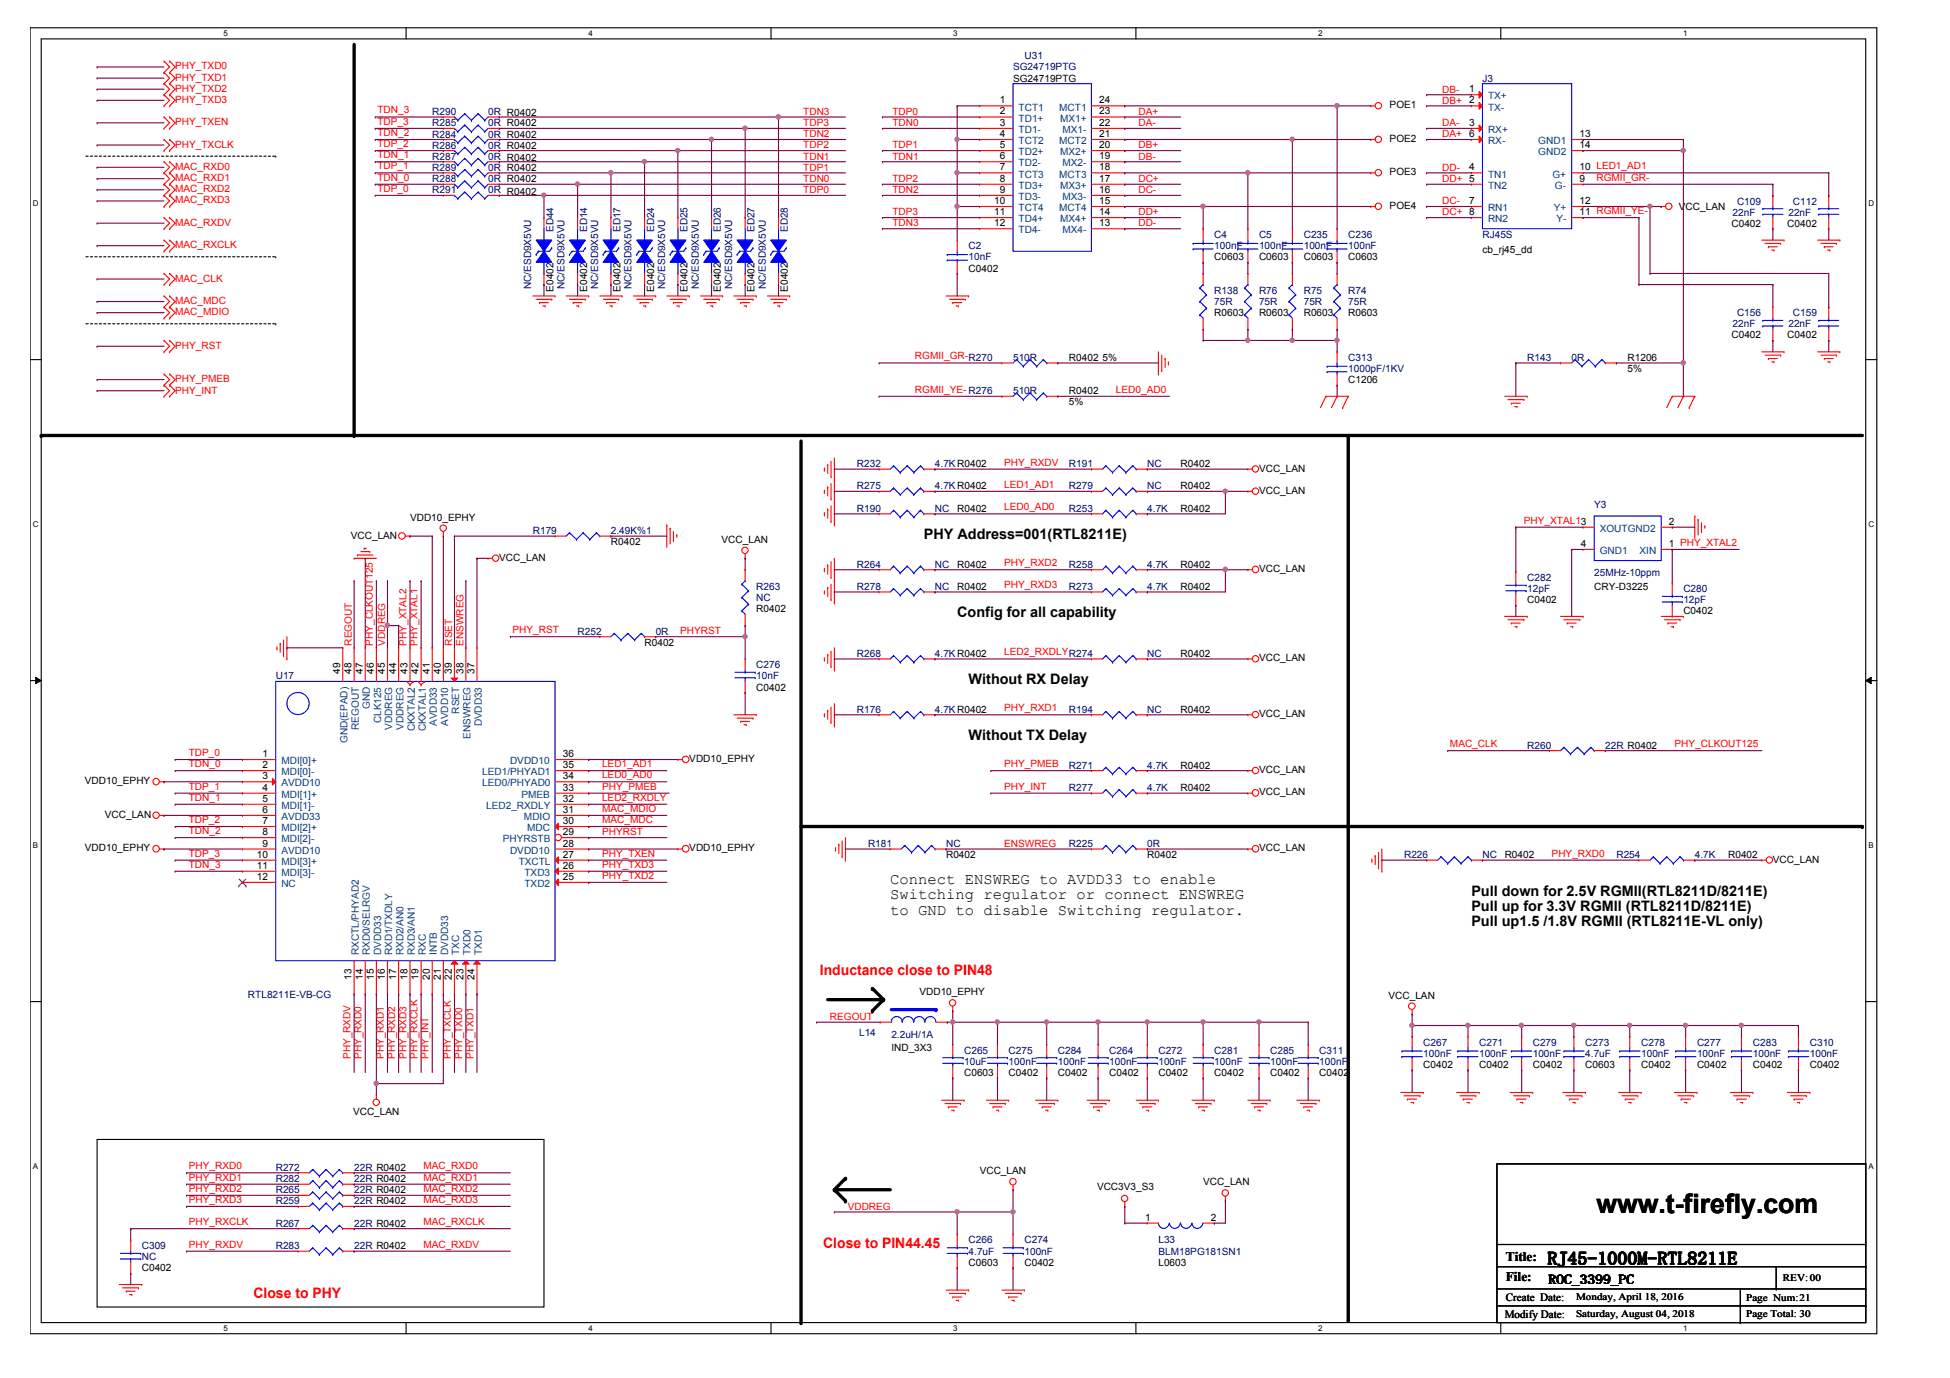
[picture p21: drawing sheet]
<svg xmlns="http://www.w3.org/2000/svg" width="297mm" height="210mm" viewBox="0 0 297 210" stroke-linecap="round" stroke-linejoin="round" font-family="sans-serif">
<defs><g id="words">
<text font-size="4.1" x="243.2" y="184.8">www.t-firefly.com</text>
<text font-size="2.7" x="235.8" y="192.6">RJ45-1000M-RTL8211E</text>
<g font-size="2.4">
<text x="135.6" y="134.6">Connect ENSWREG to AVDD33 to enable</text>
<text x="135.6" y="137">Switching regulator or connect ENSWREG</text>
<text x="135.6" y="139.4">to GND to disable Switching regulator.</text>
</g>
<g font-size="2.2">
<text x="140.7" y="82">PHY Address=001(RTL8211E)</text>
<text x="145.8" y="93.9">Config for all capability</text>
<text x="147.5" y="104.1">Without RX Delay</text>
<text x="147.5" y="112.6">Without TX Delay</text>
<text x="224.1" y="136.5">Pull down for 2.5V RGMII(RTL8211D/8211E)</text>
<text x="224.1" y="138.8">Pull up for 3.3V RGMII (RTL8211D/8211E)</text>
<text x="224.1" y="141.1">Pull up1.5 /1.8V RGMII (RTL8211E-VL only)</text>
</g>
<g font-size="2.2" fill="#f00">
<text x="124.9" y="148.6">Inductance close to PIN48</text>
<text x="125.4" y="190.1">Close to PIN44.45</text>
<text x="38.6" y="197.7">Close to PHY</text>
</g>
<g font-size="2">
<text x="229.4" y="192.1">Title:</text>
<text x="229.4" y="195.2">File:</text>
<text x="235.9" y="195.5">ROC_3399_PC</text>
</g>
<g font-size="1.7">
<text x="229.2" y="200.8">Modify Date:</text>
<text x="229.4" y="198.2">Create Date:</text>
</g>
<g font-size="1.5" fill="#f00">
<text x="26.7" y="10.5">PHY_TXD0</text>
<text x="26.7" y="12.3">PHY_TXD1</text>
<text x="26.7" y="15.7">PHY_TXD3</text>
<text x="26.7" y="14">PHY_TXD2</text>
<text x="57.5" y="17.3">TDN_3</text>
<text x="122.4" y="17.5">TDN3</text>
<text x="135.9" y="17.5">TDP0</text>
<text x="173.4" y="17.5">DA+</text>
<text x="219.7" y="14.1">DB-</text>
<text x="219.7" y="15.8">DB+</text>
<text x="26.7" y="19">PHY_TXEN</text>
<text x="26.7" y="22.5">PHY_TXCLK</text>
<text x="57.5" y="19">TDP_3</text>
<text x="57.5" y="20.7">TDN_2</text>
<text x="57.5" y="22.4">TDP_2</text>
<text x="122.4" y="19.2">TDP3</text>
<text x="122.4" y="20.9">TDN2</text>
<text x="122.4" y="22.6">TDP2</text>
<text x="135.9" y="22.6">TDP1</text>
<text x="135.9" y="19.2">TDN0</text>
<text x="173.4" y="22.6">DB+</text>
<text x="173.4" y="19.2">DA-</text>
<text x="219.7" y="20.9">DA+</text>
<text x="219.7" y="19.2">DA-</text>
<text x="26.7" y="27.6">MAC_RXD1</text>
<text x="26.7" y="25.9">MAC_RXD0</text>
<text x="26.7" y="29.3">MAC_RXD2</text>
<text x="57.5" y="24.1">TDN_1</text>
<text x="57.5" y="25.8">TDP_1</text>
<text x="57.5" y="27.5">TDN_0</text>
<text x="57.5" y="29.2">TDP_0</text>
<text x="122.4" y="26">TDP1</text>
<text x="122.4" y="24.3">TDN1</text>
<text x="122.4" y="27.7">TDN0</text>
<text x="122.4" y="29.4">TDP0</text>
<text x="135.9" y="24.3">TDN1</text>
<text x="135.9" y="29.4">TDN2</text>
<text x="135.9" y="27.7">TDP2</text>
<text x="173.4" y="29.4">DC-</text>
<text x="173.4" y="27.7">DC+</text>
<text x="173.4" y="24.3">DB-</text>
<text x="219.7" y="26">DD-</text>
<text x="219.7" y="27.7">DD+ 5</text>
<text x="243.2" y="27.5">RGMII_GR-</text>
<text x="26.7" y="34.4">MAC_RXDV</text>
<text x="26.7" y="31">MAC_RXD3</text>
<text x="135.9" y="32.8">TDP3</text>
<text x="135.9" y="34.5">TDN3</text>
<text x="173.4" y="32.8">DD+</text>
<text x="173.4" y="34.5">DD-</text>
<text x="219.7" y="31.1">DC-</text>
<text x="219.7" y="32.8">DC+ 8</text>
<text x="26.7" y="37.8">MAC_RXCLK</text>
<text x="26.7" y="46.3">MAC_MDC</text>
<text x="26.7" y="42.9">MAC_CLK</text>
<text x="26.7" y="53.1">PHY_RST</text>
<text x="26.7" y="48">MAC_MDIO</text>
<text x="26.7" y="58.2">PHY_PMEB</text>
<text x="139.4" y="54.7">RGMII_GR-R270</text>
<text x="139.4" y="59.8">RGMII_YE- R276</text>
<text x="170" y="59.8">LED0_AD0</text>
<text x="26.7" y="60.1">PHY_INT</text>
<text x="153" y="70.9">PHY_RXDV</text>
<text x="153" y="74.3">LED1_AD1</text>
<text x="153" y="77.7">LED0_AD0</text>
<text x="232.1" y="79.8">PHY_XTAL13</text>
<text x="153" y="86.2">PHY_RXD2</text>
<text x="153" y="89.6">PHY_RXD3</text>
<text x="53.6" y="98.3" transform="rotate(-90 53.6 98.3)">REGOUT</text>
<text x="56.8" y="98.3" transform="rotate(-90 56.8 98.3)">PHY_CLKOUT125</text>
<text x="58.7" y="98.3" transform="rotate(-90 58.7 98.3)">VDDREG</text>
<text x="61.9" y="98.3" transform="rotate(-90 61.9 98.3)">PHY_XTAL2</text>
<text x="63.6" y="98.3" transform="rotate(-90 63.6 98.3)">PHY_XTAL1</text>
<text x="68.9" y="98.3" transform="rotate(-90 68.9 98.3)">RSET</text>
<text x="70.6" y="98.3" transform="rotate(-90 70.6 98.3)">ENSWREG</text>
<text x="78.1" y="96.4">PHY_RST</text>
<text x="103.6" y="96.6">PHYRST</text>
<text x="153" y="99.8">LED2_RXDLYR274</text>
<text x="153" y="108.3">PHY_RXD1</text>
<text x="220.9" y="113.8">MAC_CLK</text>
<text x="255.1" y="113.8">PHY_CLKOUT125</text>
<text x="28.8" y="116.8">TDN_0</text>
<text x="28.8" y="115.1">TDP_0</text>
<text x="91.7" y="118.5">LED0_AD0</text>
<text x="91.7" y="116.8">LED1_AD1</text>
<text x="153" y="116.8">PHY_PMEB</text>
<text x="28.8" y="120.3">TDP_1</text>
<text x="28.8" y="122">TDN_1</text>
<text x="28.8" y="125.3">TDP_2</text>
<text x="91.7" y="123.7">MAC_MDIO</text>
<text x="91.7" y="120.3">PHY_PMEB</text>
<text x="91.7" y="122">LED2_RXDLY</text>
<text x="91.7" y="125.3">MAC_MDC</text>
<text x="153" y="120.3">PHY_INT</text>
<text x="28.8" y="130.5">TDP_3</text>
<text x="28.8" y="127">TDN_2</text>
<text x="91.7" y="127.3">PHYRST</text>
<text x="91.7" y="130.5">PHY_TXEN</text>
<text x="153" y="129">ENSWREG</text>
<text x="236.4" y="130.5">PHY_RXD0</text>
<text x="28.8" y="132.2">TDN_3</text>
<text x="91.7" y="132.2">PHY_TXD3</text>
<text x="91.7" y="133.9">PHY_TXD2</text>
<text x="126.4" y="155.4">REGOUT</text>
<text x="53.4" y="161.3" transform="rotate(-90 53.4 161.3)">PHY_RXDV</text>
<text x="55.1" y="161.3" transform="rotate(-90 55.1 161.3)">PHY_RXD0</text>
<text x="58.5" y="161.3" transform="rotate(-90 58.5 161.3)">PHY_RXD1</text>
<text x="60.2" y="161.3" transform="rotate(-90 60.2 161.3)">PHY_RXD2</text>
<text x="61.9" y="161.3" transform="rotate(-90 61.9 161.3)">PHY_RXD3</text>
<text x="63.6" y="161.3" transform="rotate(-90 63.6 161.3)">PHY_RXCLK</text>
<text x="65.3" y="161.3" transform="rotate(-90 65.3 161.3)">PHY_INT</text>
<text x="68.7" y="161.3" transform="rotate(-90 68.7 161.3)">PHY_TXCLK</text>
<text x="70.4" y="161.3" transform="rotate(-90 70.4 161.3)">PHY_TXD0</text>
<text x="72.1" y="161.3" transform="rotate(-90 72.1 161.3)">PHY_TXD1</text>
<text x="28.8" y="179.8">PHY_RXD1</text>
<text x="28.8" y="178.1">PHY_RXD0</text>
<text x="64.5" y="179.8">MAC_RXD1</text>
<text x="64.5" y="178.1">MAC_RXD0</text>
<text x="28.8" y="183.2">PHY_RXD3</text>
<text x="28.8" y="181.5">PHY_RXD2</text>
<text x="64.5" y="181.5">MAC_RXD2</text>
<text x="64.5" y="183.2">MAC_RXD3</text>
<text x="129.1" y="184.3">VDDREG</text>
<text x="28.8" y="190">PHY_RXDV</text>
<text x="28.8" y="186.6">PHY_RXCLK</text>
<text x="64.5" y="190">MAC_RXDV</text>
<text x="64.5" y="186.6">MAC_RXCLK</text>
</g>
<g font-size="1.5" fill="#000080">
<text x="154.3" y="10.7">SG24719PTG</text>
<text x="156.1" y="9">U31</text>
<text x="65.8" y="17.5">R290</text>
<text x="74.4" y="17.5">0R R0402</text>
<text x="225.8" y="12.4">J3</text>
<text x="65.8" y="22.6">R286</text>
<text x="65.8" y="19.2">R285</text>
<text x="65.8" y="21">R284</text>
<text x="74.4" y="22.6">0R R0402</text>
<text x="74.4" y="19.2">0R R0402</text>
<text x="74.4" y="21">0R R0402</text>
<text x="65.8" y="29.5">R291</text>
<text x="65.8" y="24.3">R287</text>
<text x="65.8" y="27.7">R288</text>
<text x="65.8" y="26">R289</text>
<text x="74.4" y="29.5">0R R0402</text>
<text x="74.4" y="24.3">0R R0402</text>
<text x="74.4" y="27.7">0R R0402</text>
<text x="74.4" y="26">0R R0402</text>
<text x="84.3" y="35.3" transform="rotate(-90 84.3 35.3)">ED44</text>
<text x="89.4" y="35.3" transform="rotate(-90 89.4 35.3)">ED14</text>
<text x="94.5" y="35.3" transform="rotate(-90 94.5 35.3)">ED17</text>
<text x="99.6" y="35.3" transform="rotate(-90 99.6 35.3)">ED24</text>
<text x="104.7" y="35.3" transform="rotate(-90 104.7 35.3)">ED25</text>
<text x="109.8" y="35.3" transform="rotate(-90 109.8 35.3)">ED26</text>
<text x="114.9" y="35.3" transform="rotate(-90 114.9 35.3)">ED27</text>
<text x="120" y="35.3" transform="rotate(-90 120 35.3)">ED28</text>
<text x="263.9" y="32.9">22nF</text>
<text x="264.6" y="31.2">C109</text>
<text x="272.4" y="32.9">22nF</text>
<text x="273.1" y="31.2">C112</text>
<text x="147.5" y="38">C2</text>
<text x="147.5" y="39.7">10nF</text>
<text x="185" y="36.2">C4</text>
<text x="185" y="38">100nF</text>
<text x="191.8" y="36.2">C5</text>
<text x="191.8" y="38">100nF</text>
<text x="198.6" y="36.2">C235</text>
<text x="198.6" y="38">100nF</text>
<text x="205.4" y="36.2">C236</text>
<text x="205.4" y="38">100nF</text>
<text x="225.8" y="36.2">RJ45S</text>
<text x="80.9" y="44" transform="rotate(-90 80.9 44)">NC/ESD9X5VU</text>
<text x="86" y="44" transform="rotate(-90 86 44)">NC/ESD9X5VU</text>
<text x="91.1" y="44" transform="rotate(-90 91.1 44)">NC/ESD9X5VU</text>
<text x="96.2" y="44" transform="rotate(-90 96.2 44)">NC/ESD9X5VU</text>
<text x="101.3" y="44" transform="rotate(-90 101.3 44)">NC/ESD9X5VU</text>
<text x="106.4" y="44" transform="rotate(-90 106.4 44)">NC/ESD9X5VU</text>
<text x="111.5" y="44" transform="rotate(-90 111.5 44)">NC/ESD9X5VU</text>
<text x="116.6" y="44" transform="rotate(-90 116.6 44)">NC/ESD9X5VU</text>
<text x="185" y="44.7">R138</text>
<text x="185" y="46.5">75R</text>
<text x="191.8" y="44.7">R76</text>
<text x="191.8" y="46.5">75R</text>
<text x="198.6" y="44.7">R75</text>
<text x="198.6" y="46.5">75R</text>
<text x="205.4" y="44.7">R74</text>
<text x="205.4" y="46.5">75R</text>
<text x="263.9" y="49.9">22nF</text>
<text x="264.6" y="48.2">C156</text>
<text x="272.4" y="49.9">22nF</text>
<text x="273.1" y="48.2">C159</text>
<text x="154.3" y="55">510R</text>
<text x="205.4" y="55">C313</text>
<text x="205.4" y="56.7">1000pF/1KV</text>
<text x="232.6" y="55">R143</text>
<text x="239.4" y="55">0R</text>
<text x="154.3" y="60.1">510R</text>
<text x="130.5" y="71.2">R232</text>
<text x="142.4" y="71.2">4.7KR0402</text>
<text x="162.8" y="71.2">R191</text>
<text x="174.8" y="71.2">NC</text>
<text x="130.5" y="74.5">R275</text>
<text x="130.5" y="77.9">R190</text>
<text x="142.4" y="74.5">4.7KR0402</text>
<text x="142.4" y="77.9">NC</text>
<text x="162.8" y="77.9">R253</text>
<text x="162.8" y="74.5">R279</text>
<text x="174.8" y="77.9">4.7K</text>
<text x="174.8" y="74.5">NC</text>
<text x="242.8" y="77.4">Y3</text>
<text x="81.2" y="81.4">R179</text>
<text x="93.1" y="81.4">2.49K%1</text>
<text x="115.2" y="89.9">R263</text>
<text x="130.5" y="86.4">R264</text>
<text x="130.5" y="89.9">R278</text>
<text x="142.4" y="86.4">NC</text>
<text x="142.4" y="89.9">NC</text>
<text x="162.8" y="86.4">R258</text>
<text x="162.8" y="89.9">R273</text>
<text x="174.8" y="86.4">4.7K</text>
<text x="174.8" y="89.9">4.7K</text>
<text x="232.6" y="88.5">C282</text>
<text x="242.8" y="87.8">25MHz-10ppm</text>
<text x="115.2" y="91.6">NC</text>
<text x="232.6" y="90.2">12pF</text>
<text x="256.4" y="90.2">C280</text>
<text x="256.4" y="91.9">12pF</text>
<text x="88" y="96.7">R252</text>
<text x="99.9" y="96.7">0R</text>
<text x="115.2" y="101.8">C276</text>
<text x="130.5" y="100.1">R268</text>
<text x="142.4" y="100.1">4.7KR0402</text>
<text x="174.8" y="100.1">NC</text>
<text x="42" y="103.5">U17</text>
<text x="115.2" y="103.5">10nF</text>
<text x="130.5" y="108.6">R176</text>
<text x="142.4" y="108.6">4.7KR0402</text>
<text x="162.8" y="108.6">R194</text>
<text x="174.8" y="108.6">NC</text>
<text x="162.8" y="117.1">R271</text>
<text x="174.8" y="117.1">4.7K</text>
<text x="232.6" y="114">R260</text>
<text x="244.5" y="114">22R R0402</text>
<text x="162.8" y="120.5">R277</text>
<text x="174.8" y="120.5">4.7K</text>
<text x="132.2" y="129">R181</text>
<text x="144.1" y="129">NC</text>
<text x="162.8" y="129">R225</text>
<text x="174.8" y="129">0R</text>
<text x="213.9" y="130.7">R226</text>
<text x="225.8" y="130.7">NC</text>
<text x="246.2" y="130.7">R254</text>
<text x="258.2" y="130.7">4.7K</text>
<text x="37.8" y="152">RTL8211E-VB-CG</text>
<text x="130.9" y="157.8">L14</text>
<text x="135.8" y="158.1">2.2uH/1A</text>
<text x="146.9" y="160.5">C265</text>
<text x="153.6" y="160.5">C275</text>
<text x="161.1" y="160.5">C284</text>
<text x="169" y="160.5">C264</text>
<text x="176.5" y="160.5">C272</text>
<text x="185" y="160.5">C281</text>
<text x="193.5" y="160.5">C285</text>
<text x="201" y="160.5">C311</text>
<text x="216.8" y="159.3">C267</text>
<text x="216.8" y="161">100nF</text>
<text x="225.3" y="159.3">C271</text>
<text x="225.3" y="161">100nF</text>
<text x="233.5" y="159.3">C279</text>
<text x="233.5" y="161">100nF</text>
<text x="241.5" y="159.3">C273</text>
<text x="241.5" y="161">4.7uF</text>
<text x="250" y="159.3">C278</text>
<text x="250" y="161">100nF</text>
<text x="258.5" y="159.3">C277</text>
<text x="258.5" y="161">100nF</text>
<text x="267" y="159.3">C283</text>
<text x="267" y="161">100nF</text>
<text x="275.7" y="159.3">C310</text>
<text x="275.7" y="161">100nF</text>
<text x="146.9" y="162.2">10uF</text>
<text x="153.6" y="162.2">100nF</text>
<text x="161.1" y="162.2">100nF</text>
<text x="169" y="162.2">100nF</text>
<text x="176.5" y="162.2">100nF</text>
<text x="185" y="162.2">100nF</text>
<text x="193.5" y="162.2">100nF</text>
<text x="201" y="162.2">100nF</text>
<text x="42" y="178.3">R272</text>
<text x="53.9" y="178.3">22R R0402</text>
<text x="42" y="180">R282</text>
<text x="42" y="183.5">R259</text>
<text x="42" y="181.8">R265</text>
<text x="53.9" y="180">22R R0402</text>
<text x="53.9" y="183.5">22R R0402</text>
<text x="53.9" y="181.8">22R R0402</text>
<text x="21.6" y="190.3">C309</text>
<text x="21.6" y="192">NC</text>
<text x="42" y="186.9">R267</text>
<text x="42" y="190.3">R283</text>
<text x="53.9" y="186.9">22R R0402</text>
<text x="53.9" y="190.3">22R R0402</text>
<text x="147.5" y="189.4">C266</text>
<text x="147.5" y="191.1">4.7uF</text>
<text x="156.1" y="189.4">C274</text>
<text x="156.1" y="191.1">100nF</text>
<text x="176.5" y="189.4">L33</text>
<text x="176.5" y="191.1">BLM18PG181SN1</text>
</g>
<g font-size="1.5">
<text x="152.3" y="17.4">2</text>
<text x="152.3" y="15.7">1</text>
<text x="154.3" y="12.4">SG24719PTG</text>
<text x="167.4" y="15.7">24</text>
<text x="167.4" y="17.4">23</text>
<text x="211.7" y="16.5">POE1</text>
<text x="223.8" y="14.1">1</text>
<text x="223.8" y="15.7">2</text>
<text x="152.3" y="22.6">5</text>
<text x="152.3" y="20.9">4</text>
<text x="152.3" y="19.2">3</text>
<text x="167.4" y="19.2">22</text>
<text x="167.4" y="20.9">21</text>
<text x="167.4" y="22.6">20</text>
<text x="211.7" y="21.6">POE2</text>
<text x="223.8" y="19.2">3</text>
<text x="223.8" y="20.9">6</text>
<text x="240.6" y="20.9">13</text>
<text x="240.6" y="22.6">14</text>
<text x="152.3" y="29.4">9</text>
<text x="152.3" y="27.7">8</text>
<text x="152.3" y="26">7</text>
<text x="152.3" y="24.3">6</text>
<text x="167.4" y="24.3">19</text>
<text x="167.4" y="26">18</text>
<text x="167.4" y="27.7">17</text>
<text x="167.4" y="29.4">16</text>
<text x="211.7" y="26.7">POE3</text>
<text x="223.8" y="26">4</text>
<text x="240.6" y="27.7">9</text>
<text x="240.6" y="26">10 LED1_AD1</text>
<text x="151.4" y="34.5">12</text>
<text x="151.4" y="32.8">11</text>
<text x="151.4" y="31.1">10</text>
<text x="167.4" y="31.1">15</text>
<text x="167.4" y="32.8">14</text>
<text x="167.4" y="34.5">13</text>
<text x="211.7" y="31.8">POE4</text>
<text x="223.8" y="31.1">7</text>
<text x="240.6" y="32.8">11 RGMII_YE-</text>
<text x="240.6" y="31.1">12</text>
<text x="255.7" y="32">VCC_LAN</text>
<text x="263.8" y="34.5">C0402</text>
<text x="272.3" y="34.5">C0402</text>
<text x="147.5" y="41.4">C0402</text>
<text x="185" y="39.7">C0603</text>
<text x="191.8" y="39.7">C0603</text>
<text x="198.6" y="39.7">C0603</text>
<text x="205.4" y="39.7">C0603</text>
<text x="225.8" y="38.5">cb_rj45_dd</text>
<text x="84.3" y="44.4" transform="rotate(-90 84.3 44.4)">E0402</text>
<text x="89.4" y="44.4" transform="rotate(-90 89.4 44.4)">E0402</text>
<text x="94.5" y="44.4" transform="rotate(-90 94.5 44.4)">E0402</text>
<text x="99.6" y="44.4" transform="rotate(-90 99.6 44.4)">E0402</text>
<text x="104.7" y="44.4" transform="rotate(-90 104.7 44.4)">E0402</text>
<text x="109.8" y="44.4" transform="rotate(-90 109.8 44.4)">E0402</text>
<text x="114.9" y="44.4" transform="rotate(-90 114.9 44.4)">E0402</text>
<text x="120" y="44.4" transform="rotate(-90 120 44.4)">E0402</text>
<text x="185" y="48.2">R0603</text>
<text x="191.8" y="48.2">R0603</text>
<text x="198.6" y="48.2">R0603</text>
<text x="205.4" y="48.2">R0603</text>
<text x="263.8" y="51.6">C0402</text>
<text x="272.3" y="51.6">C0402</text>
<text x="162.8" y="55">R0402 5%</text>
<text x="205.4" y="58.4">C1206</text>
<text x="247.9" y="55">R1206</text>
<text x="247.9" y="56.7">5%</text>
<text x="162.8" y="60.1">R0402</text>
<text x="162.8" y="61.8">5%</text>
<text x="179.8" y="71.2">R0402</text>
<text x="191.8" y="71.8">VCC_LAN</text>
<text x="145.8" y="77.9">R0402</text>
<text x="179.8" y="77.9">R0402</text>
<text x="179.8" y="74.5">R0402</text>
<text x="191.8" y="75.2">VCC_LAN</text>
<text x="53.4" y="82">VCC_LAN</text>
<text x="62.5" y="79.3">VDD10_EPHY</text>
<text x="93.1" y="83.1">R0402</text>
<text x="109.9" y="82.7">VCC_LAN</text>
<text x="240.8" y="83.3">4</text>
<text x="254.2" y="83.3">1 PHY_XTAL2</text>
<text x="254.2" y="79.9">2</text>
<text x="76" y="85.4">VCC_LAN</text>
<text x="145.8" y="86.4">R0402</text>
<text x="145.8" y="89.9">R0402</text>
<text x="179.8" y="86.4">R0402</text>
<text x="179.8" y="89.9">R0402</text>
<text x="191.8" y="87.1">VCC_LAN</text>
<text x="242.8" y="89.9">CRY-D3225</text>
<text x="115.2" y="93.3">R0402</text>
<text x="232.6" y="91.9">C0402</text>
<text x="256.4" y="93.6">C0402</text>
<text x="98.2" y="98.4">R0402</text>
<text x="179.8" y="100.1">R0402</text>
<text x="191.8" y="100.8">VCC_LAN</text>
<text x="51.8" y="102.6" transform="rotate(-90 51.8 102.6)">49</text>
<text x="53.6" y="102.6" transform="rotate(-90 53.6 102.6)">48</text>
<text x="55.3" y="102.6" transform="rotate(-90 55.3 102.6)">47</text>
<text x="57" y="102.6" transform="rotate(-90 57 102.6)">46</text>
<text x="58.6" y="102.6" transform="rotate(-90 58.6 102.6)">45</text>
<text x="60.3" y="102.6" transform="rotate(-90 60.3 102.6)">44</text>
<text x="62.1" y="102.6" transform="rotate(-90 62.1 102.6)">43</text>
<text x="63.8" y="102.6" transform="rotate(-90 63.8 102.6)">42</text>
<text x="65.5" y="102.6" transform="rotate(-90 65.5 102.6)">41</text>
<text x="67.2" y="102.6" transform="rotate(-90 67.2 102.6)">40</text>
<text x="68.8" y="102.6" transform="rotate(-90 68.8 102.6)">39</text>
<text x="70.6" y="102.6" transform="rotate(-90 70.6 102.6)">38</text>
<text x="72.3" y="102.6" transform="rotate(-90 72.3 102.6)">37</text>
<text x="115.2" y="105.2">C0402</text>
<text x="179.8" y="108.6">R0402</text>
<text x="191.8" y="109.3">VCC_LAN</text>
<text x="12.9" y="119.5">VDD10_EPHY</text>
<text x="40" y="115.3">1</text>
<text x="40" y="117">2</text>
<text x="40" y="118.7">3</text>
<text x="85.7" y="118.7">34</text>
<text x="85.7" y="117">35</text>
<text x="85.7" y="115.3">36</text>
<text x="105" y="116.1">VDD10_EPHY</text>
<text x="179.8" y="117.1">R0402</text>
<text x="191.8" y="117.8">VCC_LAN</text>
<text x="16" y="124.6">VCC_LAN</text>
<text x="40" y="120.4">4</text>
<text x="40" y="122.1">5</text>
<text x="40" y="123.8">6</text>
<text x="40" y="125.5">7</text>
<text x="85.7" y="125.5">30</text>
<text x="85.7" y="123.8">31</text>
<text x="85.7" y="122.1">32</text>
<text x="85.7" y="120.4">33</text>
<text x="179.8" y="120.5">R0402</text>
<text x="191.8" y="121.2">VCC_LAN</text>
<text x="12.9" y="129.7">VDD10_EPHY</text>
<text x="39.1" y="130.6">10</text>
<text x="40" y="127.2">8</text>
<text x="40" y="128.9">9</text>
<text x="85.7" y="130.6">27</text>
<text x="85.7" y="128.9">28</text>
<text x="85.7" y="127.2">29</text>
<text x="105" y="129.7">VDD10_EPHY</text>
<text x="144.1" y="130.7">R0402</text>
<text x="174.8" y="130.7">R0402</text>
<text x="191.8" y="129.7">VCC_LAN</text>
<text x="229.2" y="130.7">R0402</text>
<text x="263.2" y="130.7">R0402</text>
<text x="270.1" y="131.4">VCC_LAN</text>
<text x="39.1" y="132.3">11</text>
<text x="39.1" y="134">12</text>
<text x="85.7" y="134">25</text>
<text x="85.7" y="132.3">26</text>
<text x="53.6" y="149.2" transform="rotate(-90 53.6 149.2)">13</text>
<text x="55.3" y="149.2" transform="rotate(-90 55.3 149.2)">14</text>
<text x="57" y="149.2" transform="rotate(-90 57 149.2)">15</text>
<text x="58.6" y="149.2" transform="rotate(-90 58.6 149.2)">16</text>
<text x="60.3" y="149.2" transform="rotate(-90 60.3 149.2)">17</text>
<text x="62.1" y="149.2" transform="rotate(-90 62.1 149.2)">18</text>
<text x="63.8" y="149.2" transform="rotate(-90 63.8 149.2)">19</text>
<text x="65.5" y="149.2" transform="rotate(-90 65.5 149.2)">20</text>
<text x="67.2" y="149.2" transform="rotate(-90 67.2 149.2)">21</text>
<text x="68.8" y="149.2" transform="rotate(-90 68.8 149.2)">22</text>
<text x="70.6" y="149.2" transform="rotate(-90 70.6 149.2)">23</text>
<text x="72.3" y="149.2" transform="rotate(-90 72.3 149.2)">24</text>
<text x="140.1" y="151.6">VDD10_EPHY</text>
<text x="211.5" y="152.1">VCC_LAN</text>
<text x="135.8" y="160.1">IND_3X3</text>
<text x="146.9" y="163.9">C0603</text>
<text x="153.6" y="163.9">C0402</text>
<text x="161.1" y="163.9">C0402</text>
<text x="169" y="163.9">C0402</text>
<text x="176.5" y="163.9">C0402</text>
<text x="185" y="163.9">C0402</text>
<text x="193.5" y="163.9">C0402</text>
<text x="201" y="163.9">C0402</text>
<text x="216.8" y="162.7">C0402</text>
<text x="225.3" y="162.7">C0402</text>
<text x="233.5" y="162.7">C0402</text>
<text x="241.5" y="162.7">C0603</text>
<text x="250" y="162.7">C0402</text>
<text x="258.5" y="162.7">C0402</text>
<text x="267" y="162.7">C0402</text>
<text x="275.7" y="162.7">C0402</text>
<text x="53.8" y="169.8">VCC_LAN</text>
<text x="149.2" y="178.9">VCC_LAN</text>
<text x="167.1" y="181.2">VCC3V3_S3</text>
<text x="174.4" y="185.9">1</text>
<text x="183.3" y="180.6">VCC_LAN</text>
<text x="184.5" y="185.9">2</text>
<text x="21.6" y="193.7">C0402</text>
<text x="147.5" y="192.8">C0603</text>
<text x="156.1" y="192.8">C0402</text>
<text x="176.5" y="192.8">L0603</text>
<text x="271.6" y="195.2">REV:00</text>
<text x="240.1" y="198">Monday, April 18, 2016</text>
<text x="240.1" y="200.6">Saturday, August 04, 2018</text>
<text x="266" y="198.2">Page Num:21</text>
<text x="266" y="200.6">Page Total: 30</text>
</g>
<g font-size="1.5" fill="#004080">
<text x="155.2" y="16.8">TCT1</text>
<text x="161.3" y="16.8">MCT1</text>
<text x="226.7" y="15.2">TX+</text>
<text x="226.7" y="16.8">TX-</text>
<text x="155.2" y="23.7">TD2+</text>
<text x="155.2" y="22">TCT2</text>
<text x="155.2" y="20.3">TD1-</text>
<text x="155.2" y="18.5">TD1+</text>
<text x="161.3" y="22">MCT2</text>
<text x="161.5" y="18.5">MX1+</text>
<text x="161.5" y="23.7">MX2+</text>
<text x="161.9" y="20.3">MX1-</text>
<text x="226.7" y="20.3">RX+</text>
<text x="226.7" y="22">RX-</text>
<text x="234.3" y="22">GND1</text>
<text x="234.3" y="23.7">GND2</text>
<text x="155.2" y="28.8">TD3+</text>
<text x="155.2" y="27.1">TCT3</text>
<text x="155.2" y="25.4">TD2-</text>
<text x="161.3" y="27.1">MCT3</text>
<text x="161.5" y="28.8">MX3+</text>
<text x="161.9" y="25.4">MX2-</text>
<text x="226.7" y="27.1">TN1</text>
<text x="226.7" y="28.8">TN2</text>
<text x="236.5" y="27.1">G+</text>
<text x="236.9" y="28.8">G-</text>
<text x="155.2" y="35.6">TD4-</text>
<text x="155.2" y="33.9">TD4+</text>
<text x="155.2" y="32.2">TCT4</text>
<text x="155.2" y="30.5">TD3-</text>
<text x="161.3" y="32.2">MCT4</text>
<text x="161.5" y="33.9">MX4+</text>
<text x="161.9" y="30.5">MX3-</text>
<text x="161.9" y="35.6">MX4-</text>
<text x="226.7" y="32.2">RN1</text>
<text x="226.7" y="33.9">RN2</text>
<text x="236.7" y="32.2">Y+</text>
<text x="237.1" y="33.9">Y-</text>
<text x="243.7" y="81">XOUTGND2</text>
<text x="243.7" y="84.4">GND1</text>
<text x="249.7" y="84.4">XIN</text>
<text x="52.9" y="113.2" transform="rotate(-90 52.9 113.2)">GND(EPAD)</text>
<text x="54.7" y="111.2" transform="rotate(-90 54.7 111.2)">REGOUT</text>
<text x="56.4" y="108" transform="rotate(-90 56.4 108)">GND</text>
<text x="58.1" y="110.2" transform="rotate(-90 58.1 110.2)">CLK125</text>
<text x="59.7" y="111.2" transform="rotate(-90 59.7 111.2)">VDDREG</text>
<text x="61.4" y="111.2" transform="rotate(-90 61.4 111.2)">VDDREG</text>
<text x="63.2" y="111.4" transform="rotate(-90 63.2 111.4)">CKXTAL2</text>
<text x="64.9" y="111.4" transform="rotate(-90 64.9 111.4)">CKXTAL1</text>
<text x="66.6" y="110.6" transform="rotate(-90 66.6 110.6)">AVDD33</text>
<text x="68.3" y="110.6" transform="rotate(-90 68.3 110.6)">AVDD10</text>
<text x="69.9" y="108.7" transform="rotate(-90 69.9 108.7)">RSET</text>
<text x="71.7" y="112.5" transform="rotate(-90 71.7 112.5)">ENSWREG</text>
<text x="73.4" y="110.7" transform="rotate(-90 73.4 110.7)">DVDD33</text>
<text x="42.9" y="116.4">MDI[0]+</text>
<text x="42.9" y="118.1">MDI[0]-</text>
<text x="42.9" y="119.8">AVDD10</text>
<text x="73.5" y="119.8">LED0/PHYAD0</text>
<text x="73.5" y="118.1">LED1/PHYAD1</text>
<text x="77.7" y="116.4">DVDD10</text>
<text x="42.9" y="121.5">MDI[1]+</text>
<text x="42.9" y="123.2">MDI[1]-</text>
<text x="42.9" y="124.9">AVDD33</text>
<text x="74.1" y="123.2">LED2_RXDLY</text>
<text x="79.4" y="121.5">PMEB</text>
<text x="79.8" y="124.9">MDIO</text>
<text x="42.9" y="126.6">MDI[2]+</text>
<text x="42.9" y="128.3">MDI[2]-</text>
<text x="42.9" y="130">AVDD10</text>
<text x="42.9" y="131.7">MDI[3]+</text>
<text x="76.6" y="128.3">PHYRSTB</text>
<text x="77.7" y="130">DVDD10</text>
<text x="79" y="131.7">TXCTL</text>
<text x="80.3" y="126.6">MDC</text>
<text x="42.9" y="133.4">MDI[3]-</text>
<text x="42.9" y="135.1">NC</text>
<text x="79.9" y="135.1">TXD2</text>
<text x="79.9" y="133.4">TXD3</text>
<text x="54.7" y="145.5" transform="rotate(-90 54.7 145.5)">RXCTL/PHYAD2</text>
<text x="56.4" y="145.5" transform="rotate(-90 56.4 145.5)">RXD0/SELRGV</text>
<text x="58.1" y="145.5" transform="rotate(-90 58.1 145.5)">DVDD33</text>
<text x="59.7" y="145.5" transform="rotate(-90 59.7 145.5)">RXD1/TXDLY</text>
<text x="61.4" y="145.5" transform="rotate(-90 61.4 145.5)">RXD2/AN0</text>
<text x="63.2" y="145.5" transform="rotate(-90 63.2 145.5)">RXD3/AN1</text>
<text x="64.9" y="145.5" transform="rotate(-90 64.9 145.5)">RXC</text>
<text x="66.6" y="145.5" transform="rotate(-90 66.6 145.5)">INTB</text>
<text x="68.3" y="145.5" transform="rotate(-90 68.3 145.5)">DVDD33</text>
<text x="69.9" y="145.5" transform="rotate(-90 69.9 145.5)">TXC</text>
<text x="71.7" y="145.5" transform="rotate(-90 71.7 145.5)">TXD0</text>
<text x="73.4" y="145.5" transform="rotate(-90 73.4 145.5)">TXD1</text>
</g>
<g font-size="1.2">
<text x="34.1" y="5.5">5</text>
<text x="89.6" y="5.5">4</text>
<text x="145.2" y="5.5">3</text>
<text x="200.8" y="5.5">2</text>
<text x="256.4" y="5.5">1</text>
<text x="5" y="31.5">D</text>
<text x="284.6" y="31.5">D</text>
<text x="5" y="80.3">C</text>
<text x="284.6" y="80.3">C</text>
<text x="5" y="129.2">B</text>
<text x="284.6" y="129.2">B</text>
<text x="5" y="178.1">A</text>
<text x="284.6" y="178.1">A</text>
<text x="34.1" y="202.7">5</text>
<text x="89.6" y="202.7">4</text>
<text x="145.2" y="202.7">3</text>
<text x="200.8" y="202.7">2</text>
<text x="256.4" y="202.7">1</text>
</g>
</g></defs>
<path d="M4.6 4.2h281.3v199h-281.3zM6.3 5.9h277.9v195.6h-277.9z" fill="none" stroke="#000" stroke-width=".17"/>
<g fill="#fff">
<path d="M34.1 4.4h.6v1.4h-.6z"/>
<path d="M34.1 201.6h.6v1.4h-.6z"/>
</g>
<path d="M61.9 4.2v1.7M61.9 201.5v1.7" fill="none" stroke="#000" stroke-width=".17"/>
<g fill="#fff">
<path d="M89.6 4.4h.7v1.4h-.7z"/>
<path d="M89.6 201.6h.7v1.4h-.7z"/>
</g>
<path d="M117.4 4.2v1.7M117.4 201.5v1.7" fill="none" stroke="#000" stroke-width=".17"/>
<g fill="#fff">
<path d="M145.2 4.4h.7v1.4h-.7z"/>
<path d="M145.2 201.6h.7v1.4h-.7z"/>
</g>
<path d="M173 4.2v1.7M173 201.5v1.7" fill="none" stroke="#000" stroke-width=".17"/>
<g fill="#fff">
<path d="M200.8 4.4h.6v1.4h-.6z"/>
<path d="M200.8 201.6h.6v1.4h-.6z"/>
</g>
<path d="M228.6 4.2v1.7M228.6 201.5v1.7" fill="none" stroke="#000" stroke-width=".17"/>
<g fill="#fff">
<path d="M256.4 4.4h.6v1.4h-.6z"/>
<path d="M256.4 201.6h.6v1.4h-.6z"/>
<path d="M5 30.4h.8v1.3h-.8z"/>
<path d="M284.6 30.4h.8v1.3h-.8z"/>
<path d="M5 79.2h.8v1.4h-.8z"/>
<path d="M284.6 79.2h.8v1.4h-.8z"/>
</g>
<path d="M4.6 54.8h1.7M284.2 54.8h1.7" fill="none" stroke="#000" stroke-width=".17"/>
<g fill="#fff">
<path d="M5 128.1h.8v1.4h-.8z"/>
<path d="M284.6 128.1h.8v1.4h-.8z"/>
</g>
<path d="M4.6 103.7h1.7M284.2 103.7h1.7" fill="none" stroke="#000" stroke-width=".17"/>
<path d="M5.4 103.2l.9 .5-.9 .4zM284.2 103.7l.8-.5v.9z" fill="#000"/>
<path d="M5.4 103.2l.9 .5-.9 .4zM284.2 103.7l.8-.5v.9z" fill="none" stroke="#000" stroke-width=".15"/>
<g fill="#fff">
<path d="M5 177h.8v1.3h-.8z"/>
<path d="M284.6 177h.8v1.3h-.8z"/>
</g>
<g fill="none" stroke="#000" stroke-width=".17">
<path d="M4.6 152.6h1.7M284.2 152.6h1.7M14.8 173.6h68.1v25.5h-68.1zM228 177.3h56.2v24.2h-56.2zM228 189.6h56.2M228 193h56.2M228 196.3h56.2M228 198.9h56.2M265.1 196.3v5.2M270.6 196.3h.1M270.6 193v3.3M284.2 189.6h.1"/>
<path d="M284.2 193h.1M284.2 196.3h.1M284.2 198.9h.1M265.1 201.5h.1"/>
</g>
<path d="M53.9 6.8v59.5M6.3 66.3h277.4M122 67.2v134.3M205.4 66.3v134.8M122 125.9h161.7M126.1 152.3h8.5M132.9 150.6l1.7 1.7M134.6 152.3l-1.7 1.7M128.8 179.5l-1.7 1.7M127.1 181.2l1.7 1.7M127.1 181.2h8.5" fill="none" stroke="#000" stroke-width=".51"/>
<g fill="#000">
<circle cx="6.3" cy="66.3" r=".25"/>
<circle cx="53.9" cy="66.3" r=".25"/>
<circle cx="283.7" cy="125.9" r=".25"/>
<circle cx="132.9" cy="154" r=".25"/>
<circle cx="132.9" cy="150.6" r=".25"/>
<circle cx="134.6" cy="152.3" r=".25"/>
<circle cx="128.8" cy="179.5" r=".25"/>
<circle cx="127.1" cy="181.2" r=".25"/>
<circle cx="128.8" cy="182.9" r=".25"/>
<circle cx="122" cy="201.5" r=".25"/>
<circle cx="205.4" cy="201.1" r=".25"/>
</g>
<path d="M13.1 23.8h28.9M13.1 39.1h28.9M42 23.8h.1M42 39.1h.1M13.1 49.3h28.9M42 49.3h.1" fill="none" stroke="#000" stroke-width=".17" stroke-dasharray=".3 .3"/>
<g fill="none" stroke="#f00" stroke-width=".17">
<path d="M25 12.7h.1M25 11h.1M25 16.1h.1M25 14.4h.1M25 9.3h.1M25 19.6h.1M25 17.8h.1M25 11l.8 .9-.8 .8M25 14.4l.8 .9-.8 .8M25 9.3l.8 .9-.8 .8M25 12.7l.8 .9-.8 .8M25 17.8l.8 .9-.8 .9"/>
<path d="M25.8 12.7h.1M25.8 11h.1M25.8 16.1h.1M25.8 14.4h.1M25.8 9.3h.1M25.8 19.6h.1M25.8 17.8h.1M25.8 11l.9 .9-.9 .8M25.8 14.4l.9 .9-.9 .8M25.8 9.3l.9 .9-.9 .8M25.8 12.7l.9 .9-.9 .8M25.8 17.8l.9 .9-.9 .9"/>
<path d="M208.8 16.1h.1M208.8 16.1h.7M25 28.1h.1M25 26.3h.1M25 24.6h.1M25 34.8h.1M25 33.1h.1M25 22.9h.1M25 21.3h.1M25 38.3h.1M25 36.6h.1M25 29.8h.1"/>
<path d="M25 31.5h.1M25 26.3l.8 .9-.8 .9M25 24.6l.8 .9-.8 .8M25 33.1l.8 .9-.8 .8M25 21.3l.8 .8-.8 .8M25 36.6l.8 .8-.8 .9M25 28.1l.8 .8-.8 .9M25 29.8l.8 .8-.8 .9M25.8 28.1h.1M25.8 26.3h.1M25.8 24.6h.1M25.8 34.8h.1"/>
<path d="M25.8 33.1h.1M25.8 22.9h.1M25.8 21.3h.1M25.8 38.3h.1M25.8 36.6h.1M25.8 29.8h.1M25.8 31.5h.1M25.8 26.3l.9 .9-.9 .9M25.8 24.6l.9 .9-.9 .8M25.8 33.1l.9 .9-.9 .8M25.8 21.3l.9 .8-.9 .8M25.8 36.6l.9 .8-.9 .9"/>
<path d="M25.8 28.1l.9 .8-.9 .9M25.8 29.8l.9 .8-.9 .9M208.8 21.3h.1M208.8 26.3h.1M208.8 31.5h.1M208.8 31.5h.7M208.8 21.3h.7M208.8 26.3h.7M253 31.5h.1M253 31.5h.7M268.4 36.6h3.4M268.9 37.1h2.3"/>
<path d="M269.4 37.6h.1M269.4 37.6h1.3M269.9 38.1h.3M270.2 38.1h.1M271.2 37.1h.1M271.8 36.6h.1M276.9 36.6h3.4M277.4 37.1h2.4M277.9 37.6h.1M277.9 37.6h1.3M278.4 38.1h.3M278.7 38.1h.1"/>
<path d="M279.8 37.1h.1M280.3 36.6h.1M25 58.7h.1M25 57h.1M25 46.8h.1M25 45.1h.1M25 53.6h.1M25 51.9h.1M25 43.3h.1M25 41.7h.1M25 48.5h.1M25 57l.8 .8-.8 .9"/>
<path d="M25 58.7l.8 .8-.8 .9M25 45.1l.8 .8-.8 .9M25 51.9l.8 .8-.8 .9M25 41.7l.8 .8-.8 .8M25 46.8l.8 .8-.8 .9M25.8 58.7h.1M25.8 57h.1M25.8 46.8h.1M25.8 45.1h.1M25.8 53.6h.1M25.8 51.9h.1M25.8 43.3h.1"/>
<path d="M25.8 41.7h.1M25.8 48.5h.1M25.8 57l.9 .8-.9 .9M25.8 58.7l.9 .8-.9 .9M25.8 45.1l.9 .8-.9 .9M25.8 51.9l.9 .8-.9 .9M25.8 41.7l.9 .8-.9 .8M25.8 46.8l.9 .8-.9 .9M81.2 45.1h3.4M81.7 45.6h2.3M82.2 46.1h.1M82.2 46.1h1.3"/>
<path d="M82.7 46.6h.3M83 46.6h.1M84 45.6h.1M84.6 45.1h.1M86.2 45.1h3.5M86.8 45.6h2.4M87.3 46.1h.1M87.3 46.1h1.4M87.8 46.6h.4M88.2 46.6h.1M89.2 45.6h.1M89.7 45.1h.1"/>
<path d="M91.4 45.1h3.4M91.9 45.6h2.3M92.4 46.1h.1M92.4 46.1h1.3M92.9 46.6h.3M93.2 46.6h.1M94.2 45.6h.1M94.8 45.1h.1M96.5 45.1h3.4M97 45.6h2.4M97.5 46.1h.1M97.5 46.1h1.4"/>
<path d="M98 46.6h.4M98.4 46.6h.1M99.4 45.6h.1M99.9 45.1h.1M101.6 45.1h3.4M102.1 45.6h2.4M102.6 46.1h.1M102.6 46.1h1.3M103.1 46.6h.3M103.4 46.6h.1M104.5 45.6h.1M105 45.1h.1"/>
<path d="M106.7 45.1h3.4M107.2 45.6h2.4M107.7 46.1h.1M107.7 46.1h1.4M108.2 46.6h.4M108.6 46.6h.1M109.6 45.6h.1M110.1 45.1h.1M111.8 45.1h3.4M112.3 45.6h2.4M112.8 46.1h.1M112.8 46.1h1.4"/>
<path d="M113.3 46.6h.4M113.7 46.6h.1M114.7 45.6h.1M115.2 45.1h.1M116.9 45.1h3.4M117.4 45.6h2.4M117.9 46.1h.1M117.9 46.1h1.4M118.4 46.6h.4M118.8 46.6h.1M119.8 45.6h.1M120.3 45.1h.1"/>
<path d="M144.1 45.1h3.4M144.6 45.6h2.4M145.1 46.1h.1M145.1 46.1h1.4M145.6 46.6h.4M146 46.6h.1M147 45.6h.1M147.5 45.1h.1M176.5 57h.1M176.5 53.6v3.4M177 56.5h.1M177 54.1v2.4"/>
<path d="M177.5 54.6h.1M177.5 54.6v1.4M178 55.5h.1M178 55.1v.4M268.4 53.6h3.4M268.9 54.1h2.3M269.4 54.6h.1M269.4 54.6h1.3M269.9 55.1h.3M270.2 55.1h.1M271.2 54.1h.1M271.8 53.6h.1"/>
<path d="M276.9 53.6h3.4M277.4 54.1h2.4M277.9 54.6h.1M277.9 54.6h1.3M278.4 55.1h.3M278.7 55.1h.1M279.8 54.1h.1M280.3 53.6h.1M25 60.4h.1M25.8 60.4h.1M101.6 80h.1M101.6 80v3.4"/>
<path d="M125.6 75h.1M125.6 78.4h.1M125.6 71.6h.1M125.6 71.3v.3M125.6 74.7v.3M125.6 78.1v.3M126.1 74.2h.1M126.1 77.6h.1M126.1 70.8h.1M126.1 70.8v1.3M126.1 74.2v1.3M126.1 77.6v1.4"/>
<path d="M126.6 76h.1M126.6 79.5h.1M126.6 72.6h.1M126.6 70.3v2.3M126.6 73.7v2.3M126.6 77v2.5M127.1 76.5h.1M127.1 80h.1M127.1 73.2h.1M127.1 69.8v10.2M190.1 74.8h.1M190.1 71.5h.1"/>
<path d="M190.1 74.8h.7M190.1 71.5h.7M202 60.4h.1M202 60.4l-.9 1.7M202 60.4h3.4M203.7 60.4h.1M203.7 60.4l-.9 1.7M204.5 62.1h.1M205.4 60.4h.1M205.4 60.4l-.9 1.7M229.2 60.4h3.4M229.7 60.9h2.4"/>
<path d="M230.2 61.4h.1M230.2 61.4h1.4M230.7 61.9h.4M231.1 61.9h.1M232.1 60.9h.1M232.6 60.4h.1M254.7 60.4h.1M254.7 60.4h3.5M254.7 60.4l-.8 1.7M256.4 60.4h.1M256.4 60.4l-.8 1.7M257.3 62.1h.1"/>
<path d="M258.2 78.6h.1M258.2 60.4h.1M258.2 78.6v3.4M258.2 60.4l-.9 1.7M258.7 79.1h.1M258.7 79.1v2.4M259.2 79.6v1.4M42.2 98.8h.1M42.2 98.5v.3M42.7 98h.1M42.7 98v1.4M43.2 99.9h.1"/>
<path d="M43.2 97.5v2.4M43.7 97v3.4M53.9 85h.1M53.9 85h3.4M54.5 84.5h.1M54.5 84.5h2.3M55 84h1.3M55.5 83.5h.1M55.5 83.5h.3M56.3 84h.1M61.8 81.7h.7M62.5 81.7h.1"/>
<path d="M67.5 81.7h.1M67.5 81v.7M74.4 85h.1M74.4 85h.6M102.1 80.5h.1M102.1 80.5v2.3M102.6 82.3h.1M102.6 81v1.3M103.1 81.5h.1M103.1 81.5v.3M113.5 85h.1M113.5 84.4v.6"/>
<path d="M125.6 87h.1M125.6 90.3h.1M125.6 86.6v.4M125.6 90v.3M126.1 86.1h.1M126.1 89.5h.1M126.1 99.7h.1M126.1 86.1v1.4M126.1 89.5v1.3M126.1 99.7v1.3M126.6 88h.1M126.6 91.4h.1"/>
<path d="M126.6 85.6v2.4M126.6 89v2.4M126.6 99.2v2.4M127.1 88.5h.1M127.1 91.9h.1M127.1 85v6.9M127.1 98.7v3.4M190.1 86.8h.1M190.1 86.8h.7M229.2 93.9h3.4M229.7 94.4h2.4M230.2 94.9h.1"/>
<path d="M230.2 94.9h1.4M230.7 95.5h.4M231.1 95.5h.1M232.1 94.4h.1M232.6 93.9h.1M237.7 93.9h3.4M238.2 94.4h2.4M238.7 94.9h.1M238.7 94.9h1.4M239.2 95.5h.4M239.6 95.5h.1M240.6 94.4h.1"/>
<path d="M241.1 93.9h.1M253 93.9h3.4M253.5 94.4h2.4M254.1 94.9h.1M254.1 94.9h1.3M254.6 95.5h.3M254.9 95.5h.1M255.9 94.4h.1M256.4 93.9h.1M259.2 81h.1M259.7 80.1h.1M259.7 80.1v.4"/>
<path d="M24.3 119.1h.7M25 119.1h.1M43.7 100.4h.1M103.3 115.7h.1M103.3 115.7h.6M111.8 108.9h3.4M112.3 109.4h2.4M112.8 109.9h.1M112.8 109.9h1.4M113.3 110.4h.4M113.7 110.4h.1M114.7 109.4h.1"/>
<path d="M115.2 108.9h.1M125.6 109.1h.1M125.6 100.5h.1M125.6 100.2v.3M125.6 108.7v.4M126.1 108.2h.1M126.1 108.2v1.4M126.6 110.1h.1M126.6 101.6h.1M126.6 107.7v2.4M127.1 110.6h.1M127.1 102.1h.1"/>
<path d="M127.1 107.2v3.4M190.1 117.4h.1M190.1 108.9h.1M190.1 100.4h.1M190.1 117.4h.7M190.1 108.9h.7M190.1 100.4h.7M24.3 124.2h.7M24.3 129.3h.7M25 124.2h.1M25 129.3h.1M103.3 129.3h.1"/>
<path d="M103.3 129.3h.6M127.3 129.5h.1M127.3 129.1v.4M127.8 128.6h.1M127.8 128.6v1.4M128.3 130.5h.1M128.3 128.1v2.4M128.8 131h.1M128.8 127.6v3.4M190.1 120.8h.1M190.1 129.3h.1M190.1 120.8h.7"/>
<path d="M190.1 129.3h.7M209 131.2h.1M209 130.9v.3M209.5 130.3h.1M209.5 130.3v1.4M210 132.2h.1M210 129.8v2.4M210.5 132.7h.1M210.5 129.3v3.4M268.4 131h.1M268.4 131h.6M145.1 154h.1"/>
<path d="M145.1 153.3v.7M215.1 154.5h.1M215.1 153.8v.7M57.3 166.8h.1M57.3 166.8v.6M143.4 167.6h3.5M143.9 168.1h2.4M144.5 168.6h.1M144.5 168.6h1.3M145 169.1h.3M145.3 169.1h.1M146.3 168.1h.1"/>
<path d="M146.9 167.6h.1M150.3 167.6h3.3M150.8 168.1h2.3M151.3 168.6h.1M151.3 168.6h1.3M151.8 169.1h.3M152.1 169.1h.1M153.1 168.1h.1M153.6 167.6h.1M157.7 167.6h3.4M158.3 168.1h2.3M158.8 168.6h.1"/>
<path d="M158.8 168.6h1.3M159.3 169.1h.3M159.6 169.1h.1M160.6 168.1h.1M161.1 167.6h.1M165.6 167.6h3.4M166.1 168.1h2.4M166.6 168.6h.1M166.6 168.6h1.4M167.1 169.1h.3M167.4 169.1h.1M168.5 168.1h.1"/>
<path d="M169 167.6h.1M173.1 167.6h3.4M173.6 168.1h2.4M174.1 168.6h.1M174.1 168.6h1.3M174.6 169.1h.3M174.9 169.1h.1M176 168.1h.1M176.5 167.6h.1M181.6 167.6h3.4M182.1 168.1h2.4M182.6 168.6h.1"/>
<path d="M182.6 168.6h1.4M183.1 169.1h.3M183.4 169.1h.1M184.5 168.1h.1M185 167.6h.1M190.1 167.6h3.4M190.6 168.1h2.4M191.1 168.6h.1M191.1 168.6h1.4M191.6 169.1h.4M192 169.1h.1M193 168.1h.1"/>
<path d="M193.5 167.6h.1M197.5 167.6h3.5M198.1 168.1h2.4M198.6 168.6h.1M198.6 168.6h1.4M199.1 169.1h.3M199.4 169.1h.1M200.5 168.1h.1M201 167.6h.1M213.4 166.4h3.4M213.9 166.9h2.4M214.4 167.4h.1"/>
<path d="M214.4 167.4h1.4M214.9 167.9h.4M215.3 167.9h.1M216.3 166.9h.1M216.8 166.4h.1M221.9 166.4h3.4M222.4 166.9h2.4M222.9 167.4h.1M222.9 167.4h1.4M223.4 167.9h.4M223.8 167.9h.1M224.8 166.9h.1"/>
<path d="M225.3 166.4h.1M230.1 166.4h3.4M230.6 166.9h2.4M231.1 167.4h.1M231.1 167.4h1.4M231.6 167.9h.4M232 167.9h.1M233 166.9h.1M233.5 166.4h.1M238.1 166.4h3.4M238.6 166.9h2.4M239.1 167.4h.1"/>
<path d="M239.1 167.4h1.4M239.6 167.9h.3M239.9 167.9h.1M241 166.9h.1M241.5 166.4h.1M246.6 166.4h3.4M247.1 166.9h2.4M247.6 167.4h.1M247.6 167.4h1.4M248.1 167.9h.3M248.4 167.9h.1M249.5 166.9h.1"/>
<path d="M250 166.4h.1M255.1 166.4h3.4M255.6 166.9h2.4M256.1 167.4h.1M256.1 167.4h1.4M256.6 167.9h.3M256.9 167.9h.1M258 166.9h.1M258.5 166.4h.1M263.6 166.4h3.4M264.1 166.9h2.4M264.6 167.4h.1"/>
<path d="M264.6 167.4h1.4M265.1 167.9h.3M265.4 167.9h.1M266.5 166.9h.1M267 166.4h.1M272.3 166.4h3.4M272.8 166.9h2.4M273.3 167.4h.1M273.3 167.4h1.4M273.8 167.9h.3M274.1 167.9h.1M275.2 166.9h.1"/>
<path d="M275.7 166.4h.1M18.2 195.7h3.4M18.7 196.2h2.4M19.2 196.7h.1M19.2 196.7h1.4M19.7 197.2h.4M20.1 197.2h.1M21.1 196.2h.1M21.6 195.7h.1M144.1 196.5h3.4M144.6 197h2.4M145.1 197.6h.1"/>
<path d="M145.1 197.6h1.4M145.6 198.1h.4M146 198.1h.1M147 197h.1M147.5 196.5h.1M152.6 196.5h3.5M153.1 197h2.4M153.6 197.6h.1M153.6 197.6h1.4M154.1 198.1h.4M154.3 181.2h.1M154.3 180.6v.6"/>
<path d="M154.5 198.1h.1M155.5 197h.1M156.1 196.5h.1M171.3 183.8h.1M171.3 183.1v.7M186.7 182.9h.1M186.7 182.2v.7"/>
<circle cx="210" cy="16.1" r=".49"/>
<circle cx="210" cy="31.4" r=".49"/>
<circle cx="210" cy="21.2" r=".49"/>
<circle cx="210" cy="26.3" r=".49"/>
<circle cx="254.2" cy="31.4" r=".49"/>
<circle cx="191.3" cy="74.8" r=".49"/>
<circle cx="191.3" cy="71.4" r=".49"/>
<circle cx="61.2" cy="81.6" r=".5"/>
<circle cx="67.5" cy="80.4" r=".49"/>
<circle cx="75.5" cy="85" r=".49"/>
<circle cx="113.5" cy="83.8" r=".49"/>
<circle cx="191.2" cy="86.7" r=".5"/>
<circle cx="23.8" cy="119.1" r=".49"/>
<circle cx="104.5" cy="115.7" r=".5"/>
<circle cx="191.3" cy="100.3" r=".49"/>
<circle cx="191.3" cy="117.4" r=".49"/>
<circle cx="191.3" cy="108.9" r=".49"/>
<circle cx="23.8" cy="129.3" r=".5"/>
<circle cx="23.8" cy="124.2" r=".49"/>
<circle cx="104.4" cy="129.3" r=".51"/>
<circle cx="191.2" cy="129.3" r=".5"/>
<circle cx="191.2" cy="120.8" r=".5"/>
<circle cx="269.5" cy="131" r=".49"/>
<circle cx="145.1" cy="152.8" r=".49"/>
<circle cx="215.1" cy="153.3" r=".5"/>
<circle cx="57.3" cy="167.9" r=".49"/>
<circle cx="154.3" cy="180" r=".5"/>
<circle cx="171.3" cy="182.6" r=".49"/>
<circle cx="186.6" cy="181.7" r=".49"/>
</g>
<path d="M225.8 12.7h13.6v22.1h-13.6z" fill="none" stroke="#00f" stroke-width=".17"/>
<path d="M225.3 13.9l.5 .5-.5 .5z" fill="#f00"/>
<path d="M224.1 14.4h.1M224.1 14.4h1.7M225.3 13.9l.5 .5-.5 .5z" fill="none" stroke="#f00" stroke-width=".17"/>
<path d="M225.3 15.6l.5 .5-.5 .5z" fill="#f00"/>
<path d="M224.1 16.1h.1M224.1 16.1h1.7M225.3 15.6l.5 .5-.5 .5z" fill="none" stroke="#f00" stroke-width=".17"/>
<path d="M225.3 19l.5 .6-.5 .5z" fill="#f00"/>
<path d="M224.1 19.6h.1M224.1 19.6h1.7M225.3 19l.5 .6-.5 .5zM224.1 26.3h.1M224.1 28.1h.1M224.1 26.3h1.7M224.1 28.1h1.7" fill="none" stroke="#f00" stroke-width=".17"/>
<path d="M225.3 20.7l.5 .6-.5 .5z" fill="#f00"/>
<g fill="none" stroke="#f00" stroke-width=".17">
<path d="M67.5 29.8h.1M67.5 22.9h.1M67.5 22.9h1.7M67.5 29.8h1.7M74.4 22.9h1.6M74.4 29.8h1.6M76 29.8h.1M76 22.9h.1M196.9 40h.1M196.9 34.8h.1M196.9 34.8v1.8M196.9 38.3v1.7"/>
<path d="M224.1 21.3h.1M224.1 31.5h.1M224.1 33.1h.1M224.1 21.3h1.7M224.1 31.5h1.7M224.1 33.1h1.7M225.3 20.7l.5 .6-.5 .5zM239.4 21.3h1.7M239.4 31.5h1.7M239.4 33.1h1.7M239.4 28.1h1.7M239.4 26.3h1.7"/>
<path d="M239.4 22.9h1.7M241.1 28.1h.1M241.1 26.3h.1M241.1 33.1h.1M241.1 31.5h.1M241.1 21.3h.1M241.1 22.9h.1M196.9 50.2h.1M196.9 41.7h.1M196.9 41.7v1.6M196.9 48.5v1.7M166.3 71.5h.1"/>
<path d="M166.3 71.5h1.7M173.1 71.5h1.7M174.8 71.5h.1M133.9 86.8h.1M133.9 86.8h1.7M140.7 86.8h1.7M142.4 86.8h.1M113.5 100.4h.1M113.5 105.5h.1M113.5 100.4v1.7M113.5 103.8v1.7M166.3 117.4h.1"/>
<path d="M166.3 117.4h1.7M173.1 117.4h1.7M174.8 117.4h.1M231.8 157.9h.1M231.8 157.9v1.7M248.3 157.9h.1M248.3 157.9v1.7M231.8 163h.1M231.8 161.3v1.7M248.3 163h.1M248.3 161.3v1.7M45.4 187.2h.1"/>
<path d="M45.4 180.4h.1M45.4 187.2h1.7M45.4 180.4h1.7M52.2 187.2h1.7M52.2 180.4h1.7M53.9 187.2h.1M53.9 180.4h.1M174.8 186.3h.1M174.8 186.3h1.7M183.3 186.3h1.7M185 186.3h.1"/>
</g>
<g fill="none" stroke="#00f" stroke-width=".17">
<path d="M69.2 29.8h.1M69.2 22.9h.1M69.2 29.8l.5 .5M69.2 22.9l.5 .6M69.7 30.3h.1M69.7 23.5h.1M70.8 29.3h.1M70.8 22.4h.1M70.8 29.3l1 1M70.8 29.3l-1.1 1M70.8 22.4l1 1.1M70.8 22.4l-1.1 1.1"/>
<path d="M71.8 30.3h.1M71.8 23.5h.1M72.8 29.3h.1M72.8 22.4h.1M72.8 29.3l1 1M72.8 29.3l-1 1M72.8 22.4l1 1.1M72.8 22.4l-1 1.1M73.8 30.3h.1M73.8 23.5h.1M74.4 29.8l-.6 .5M74.4 22.9l-.6 .6"/>
<path d="M97.3 38.3h.1M97.3 38.3h1.7M98.2 36.6h.1M98.2 34.8v1.8M98.2 40v1.7M195.3 37.1h.1M195.3 37.9h.1M195.3 37.1h3.1M195.3 37.9h3.1M196.9 37.9h.1M196.9 37.1h.1M196.9 36.6v.5"/>
<path d="M196.9 37.9v.4M98.2 41.7h.1M196.4 48h.1M196.4 45.9h.1M196.4 43.9h.1M196.4 48l.5 .5M196.4 45.9l1 1M196.4 43.9l1 1M196.9 43.3h.1M196.9 43.3l-.5 .6M197.4 46.9h.1M197.4 44.9h.1"/>
<path d="M197.4 46.9l-1 1.1M197.4 44.9l-1 1M168.5 71h.1M168.5 71l-.5 .5M168.5 71l1 1M169.5 72h.1M170.5 71h.1M170.5 71l-1 1M170.5 71l1 1M171.5 72h.1M172.6 71h.1M172.6 71l-1.1 1"/>
<path d="M172.6 71l.5 .5M173.1 71.5h.1M136.1 86.2h.1M136.1 86.2l-.5 .6M136.1 86.2l1 1.1M137.1 87.3h.1M138.2 86.2h.1M138.2 86.2l-1.1 1.1M138.2 86.2l1 1.1M139.2 87.3h.1M140.2 86.2h.1M140.2 86.2l-1 1.1"/>
<path d="M140.2 86.2l.5 .6M140.7 86.8h.1M111.9 103.3h3.1M111.9 102.4h3.1M113.5 102.4h.1M113.5 103.3h.1M113.5 102.1v.3M113.5 103.3v.5M115 103.3h.1M115 102.4h.1M168.5 116.9h.1M168.5 116.9l-.5 .5"/>
<path d="M168.5 116.9l1 1M169.5 117.9h.1M170.5 116.9h.1M170.5 116.9l-1 1M170.5 116.9l1 1M171.5 117.9h.1M172.6 116.9h.1M172.6 116.9l-1.1 1M172.6 116.9l.5 .5M173.1 117.4h.1M231.8 159.6v.5M248.3 159.6v.5"/>
<path d="M47.6 179.8h.1M47.6 179.8l-.5 .6M47.6 179.8l1.1 1.1M49.7 179.8h.1M49.7 179.8l-1 1.1M49.7 179.8l1 1.1M51.7 179.8h.1M51.7 179.8l-1 1.1M51.7 179.8l.5 .6M230.2 160.1h.1M230.2 161h.1M230.2 160.1h3.1"/>
<path d="M230.2 161h3.1M231.8 161h.1M231.8 160.1h.1M231.8 161v.3M246.7 160.1h.1M246.7 161h.1M246.7 160.1h3.1M246.7 161h3.1M248.3 161h.1M248.3 160.1h.1M248.3 161v.3M47.6 186.6h.1"/>
<path d="M47.6 186.6l-.5 .6M47.6 186.6l1.1 1.1M48.7 187.7h.1M48.7 180.9h.1M49.7 186.6h.1M49.7 186.6l-1 1.1M49.7 186.6l1 1.1M50.7 187.7h.1M50.7 180.9h.1M51.7 186.6h.1M51.7 186.6l-1 1.1M51.7 186.6l.5 .6"/>
<path d="M52.2 187.2h.1M52.2 180.4h.1M176.5 186.3a.83 .83 0 0 0 .8 .8 .83 .83 0 0 0 .8-.8M178.2 186.3a.83 .83 0 0 0 .8 .8 .83 .83 0 0 0 .8-.8M179.8 186.3a.85 .85 0 0 0 .9 .8 .85 .85 0 0 0 .8-.8M181.6 186.3a.83 .83 0 0 0 .8 .8 .83 .83 0 0 0 .8-.8"/>
</g>
<path d="M97 36.6h2.4l-1.2 1.7z" fill-rule="evenodd" fill="#00f"/>
<path d="M97 36.6h2.4l-1.2 1.7zM97 38.8h.1M97.3 38.3l-.3 .5M99.4 37.8h.1M99.4 37.8l-.4 .5" fill="none" stroke="#00f" stroke-width=".17"/>
<path d="M98.2 38.3l1.2 1.7h-2.4z" fill-rule="evenodd" fill="#00f"/>
<g fill="none" stroke="#00f" stroke-width=".17">
<path d="M154.3 12.7h12v25.6h-12zM98.2 38.3l1.2 1.7h-2.4zM112.7 38.3h.1M112.7 38.3h1.7M113.5 36.6h.1M113.5 34.8v1.8M113.5 40v1.7M268.5 32.6h.1M268.5 31.8h.1M268.5 32.6h3.1M268.5 31.8h3.1M270.1 31.8h.1"/>
<path d="M270.1 32.6h.1M270.1 31.5v.3M270.1 32.6v.5M113.5 41.7h.1M189.6 48h.1M189.6 45.9h.1M189.6 43.9h.1M189.6 48l.5 .5M189.6 45.9l1 1M189.6 43.9l1 1M190.1 43.3h.1M190.1 43.3l-.5 .6"/>
<path d="M190.6 46.9h.1M190.6 44.9h.1M190.6 46.9l-1 1.1M190.6 44.9l-1 1M93.6 96.5h.1M93.6 96.5l-.5 .5M93.6 96.5l1 1M94.6 97.5h.1M95.6 96.5h.1M95.6 96.5l-1 1M95.6 96.5l1.1 1M96.7 97.5h.1"/>
<path d="M97.7 96.5h.1M97.7 96.5l-1 1M97.7 96.5l.5 .5M98.2 97h.1M136.1 108.4h.1M136.1 108.4l-.5 .5M136.1 108.4l1 1M137.1 109.4h.1M138.2 108.4h.1M138.2 108.4l-1.1 1M138.2 108.4l1 1M139.2 109.4h.1"/>
<path d="M140.2 108.4h.1M140.2 108.4l-1 1M140.2 108.4l.5 .5M140.7 108.9h.1M256.8 159.6v.5M157.9 162h3.1M157.9 161.1h3.1M159.4 161.1h.1M159.4 162h.1M159.4 160.8v.3M159.4 162v.5M161 162h.1"/>
<path d="M161 161.1h.1M255.2 160.1h.1M255.2 161h.1M255.2 160.1h3.1M255.2 161h3.1M256.8 161h.1M256.8 160.1h.1M256.8 161v.3M18.3 191.8h3.1M18.3 190.9h3.1M19.9 190.9h.1M19.9 191.8h.1"/>
<path d="M19.9 190.6v.3M19.9 191.8v.5M21.4 191.8h.1M21.4 190.9h.1"/>
</g>
<g fill="none" stroke="#f00" stroke-width=".17">
<path d="M149.2 19.6h.1M149.2 17.8h.1M149.2 16.1h.1M149.2 16.1h5.1M149.2 17.8h5.1M149.2 19.6h5.1M166.3 16.1h5M166.3 17.8h5M166.3 19.6h5M171.3 16.1h.1M171.3 17.8h.1M171.3 19.6h.1"/>
<path d="M98.2 33.1h.1M98.2 33.1v1.7M149.2 34.8h.1M149.2 33.1h.1M149.2 31.5h.1M149.2 29.8h.1M149.2 28.1h.1M149.2 26.3h.1M149.2 24.6h.1M149.2 22.9h.1M149.2 21.3h.1M149.2 21.3h5.1"/>
<path d="M149.2 22.9h5.1M149.2 24.6h5.1M149.2 26.3h5.1M149.2 28.1h5.1M149.2 29.8h5.1M149.2 31.5h5.1M149.2 33.1h5.1M149.2 34.8h5.1M166.3 21.3h5M166.3 22.9h5M166.3 24.6h5M166.3 26.3h5"/>
<path d="M166.3 28.1h5M166.3 29.8h5M166.3 31.5h5M166.3 33.1h5M166.3 34.8h5M171.3 21.3h.1M171.3 22.9h.1M171.3 24.6h.1M171.3 26.3h.1M171.3 28.1h.1M171.3 29.8h.1M171.3 31.5h.1"/>
<path d="M171.3 33.1h.1M171.3 34.8h.1M270.1 29.8h.1M270.1 34.8h.1M270.1 29.8v1.7M270.1 33.1v1.7M98.2 43.3h.1M98.2 41.7v1.6M190.1 50.2h.1M190.1 41.7h.1M190.1 41.7v1.6M190.1 48.5v1.7"/>
<path d="M91.4 97h.1M91.4 97h1.7M98.2 97h1.7M99.9 97h.1M133.9 108.9h.1M133.9 108.9h1.7M140.7 108.9h1.7M142.4 108.9h.1M159.4 159.1h.1M159.4 159.1v1.7M256.8 157.9h.1M256.8 157.9v1.7"/>
<path d="M159.4 164.2h.1M159.4 162.5v1.7M256.8 163h.1M256.8 161.3v1.7M19.9 188.9h.1M19.9 194h.1M19.9 188.9v1.7M19.9 192.3v1.7"/>
</g>
<path d="M112.3 36.6h2.4l-1.2 1.7z" fill-rule="evenodd" fill="#00f"/>
<path d="M112.3 36.6h2.4l-1.2 1.7zM112.3 38.8h.1M112.7 38.3l-.4 .5M114.7 37.8h.1M114.7 37.8l-.3 .5" fill="none" stroke="#00f" stroke-width=".17"/>
<path d="M113.5 38.3l1.2 1.7h-2.4z" fill-rule="evenodd" fill="#00f"/>
<g fill="none" stroke="#00f" stroke-width=".17">
<path d="M113.5 38.3l1.2 1.7h-2.4zM144.3 38.8h.1M144.3 39.6h.1M144.3 38.8h3.1M144.3 39.6h3.1M145.8 39.6h.1M145.8 38.8h.1M145.8 38.3v.5M145.8 39.6v.4M202.2 37.1h.1M202.2 37.9h.1M202.2 37.1h3"/>
<path d="M202.2 37.9h3M203.7 37.9h.1M203.7 37.1h.1M203.7 36.6v.5M203.7 37.9v.4M42 103.8h42.6v42.5h-42.6zM168.5 108.4h.1M168.5 108.4l-.5 .5M168.5 108.4l1 1M169.5 109.4h.1M170.5 108.4h.1M170.5 108.4l-1 1"/>
<path d="M170.5 108.4l1 1M171.5 109.4h.1M172.6 108.4h.1M172.6 108.4l-1.1 1M172.6 108.4l.5 .5M173.1 108.9h.1M274 159.6v.5M190.3 162h3M190.3 161.1h3M191.8 161.1h.1M191.8 162h.1M191.8 160.8v.3"/>
<path d="M191.8 162v.5M193.3 162h.1M193.3 161.1h.1M272.4 160.1h.1M272.4 161h.1M272.4 160.1h3.1M272.4 161h3.1M274 161h.1M274 160.1h.1M274 161v.3"/>
<circle cx="45.4" cy="107.2" r="1.69"/>
</g>
<g fill="none" stroke="#f00" stroke-width=".17">
<path d="M113.5 33.1h.1M113.5 33.1v1.7M145.8 36.6h.1M145.8 36.6v1.7M145.8 40v1.7M203.7 40h.1M203.7 34.8h.1M203.7 34.8v1.8M203.7 38.3v1.7M113.5 43.3h.1M113.5 41.7v1.6M145.8 41.7h.1"/>
<path d="M36.9 115.7h.1M36.9 117.4h.1M36.9 115.7h5.1M36.9 117.4h5.1M166.3 108.9h.1M166.3 108.9h1.7M173.1 108.9h1.7M174.8 108.9h.1M191.8 159.1h.1M191.8 159.1v1.7M274 157.9h.1M274 157.9v1.7"/>
<path d="M191.8 164.2h.1M191.8 162.5v1.7M274 163h.1M274 161.3v1.7"/>
</g>
<path d="M41.5 118.6l.5 .5-.5 .5z" fill="#f00"/>
<g fill="none" stroke="#f00" stroke-width=".17">
<path d="M36.9 119.1h.1M36.9 119.1h5.1M41.5 118.6l.5 .5-.5 .5zM36.9 120.8h.1M36.9 122.5h.1M36.9 124.2h.1M36.9 125.9h.1M36.9 127.6h.1M36.9 129.3h.1M36.9 131h.1M36.9 132.7h.1M36.9 134.4h.1"/>
<path d="M36.9 120.8h5.1M36.9 122.5h5.1M36.9 124.2h5.1M36.9 125.9h5.1M36.9 127.6h5.1M36.9 129.3h5.1M36.9 131h5.1M36.9 132.7h5.1M36.9 134.4h5.1M53.9 151.4h.1M53.9 146.3v5.1M55.6 151.4h.1"/>
<path d="M55.6 146.3v5.1M57.3 151.4h.1M57.3 146.3v5.1M59 151.4h.1M59 146.3v5.1M60.7 151.4h.1M60.7 146.3v5.1M62.5 151.4h.1M62.5 146.3v5.1M64.1 151.4h.1M64.1 146.3v5.1M65.8 151.4h.1"/>
<path d="M65.8 146.3v5.1M67.5 151.4h.1M67.5 146.3v5.1"/>
</g>
<path d="M36.4 135h.1M36.4 133.9l1.1 1.1M37.4 133.9l-1 1.1M37.5 135h.1" fill="none" stroke="#804000" stroke-width=".15"/>
<path d="M68.7 146.9l.5-.6 .5 .6z" fill="#f00"/>
<path d="M68.7 146.9l.5-.6 .5 .6zM69.2 151.4h.1M69.2 146.3v5.1" fill="none" stroke="#f00" stroke-width=".17"/>
<path d="M70.5 146.9l.5-.6 .5 .6z" fill="#f00"/>
<path d="M70.5 146.9l.5-.6 .5 .6zM71 151.4h.1M71 146.3v5.1" fill="none" stroke="#f00" stroke-width=".17"/>
<path d="M72.1 146.9l.6-.6 .5 .6z" fill="#f00"/>
<path d="M72.1 146.9l.6-.6 .5 .6zM72.7 151.4h.1M72.7 146.3v5.1" fill="none" stroke="#f00" stroke-width=".17"/>
<path d="M85.1 133.9v1l-.5-.5z" fill="#f00"/>
<path d="M84.6 134.4h5.1M85.1 133.9v1l-.5-.5zM89.7 134.4h.1" fill="none" stroke="#f00" stroke-width=".17"/>
<path d="M84.6 132.7l.5-.5v1z" fill="#f00"/>
<path d="M84.6 132.7l.5-.5v1zM84.6 132.7h5.1M89.7 132.7h.1" fill="none" stroke="#f00" stroke-width=".17"/>
<path d="M84.6 131l.5-.5v1z" fill="#f00"/>
<path d="M84.6 131l.5-.5v1zM84.6 131h5.1M84.6 129.3h5.1M89.7 131h.1M89.7 129.3h.1" fill="none" stroke="#f00" stroke-width=".17"/>
<circle cx="85" cy="127.6" r=".49" fill="#fff"/>
<g fill="none" stroke="#f00" stroke-width=".17">
<path d="M85.6 127.6h4.1M89.7 127.6h.1"/>
<circle cx="85" cy="127.6" r=".49"/>
</g>
<path d="M85.1 125.4v1l-.5-.5z" fill="#f00"/>
<g fill="none" stroke="#f00" stroke-width=".17">
<path d="M71 98.7h.1M71 98.7v5.1M72.7 98.7h.1M72.7 98.7v5.1M84.6 119.1h5.1M84.6 117.4h5.1M84.6 115.7h5.1M89.7 119.1h.1M89.7 117.4h.1M89.7 115.7h.1M84.6 125.9h5.1M84.6 124.2h5.1"/>
<path d="M84.6 122.5h5.1M84.6 120.8h5.1M85.1 125.4v1l-.5-.5zM89.7 125.9h.1M89.7 124.2h.1M89.7 122.5h.1M89.7 120.8h.1"/>
</g>
<path d="M68.7 103.3h1l-.5 .5z" fill="#f00"/>
<g fill="none" stroke="#f00" stroke-width=".17">
<path d="M67.5 24.6h.1M67.5 24.6h1.7M74.4 24.6h1.6M76 24.6h.1M183.3 50.2h.1M183.3 41.7h.1M183.3 41.7v1.6M183.3 48.5v1.7M52.2 98.7h.1M52.2 98.7v5.1M53.9 98.7h.1M53.9 98.7v5.1"/>
<path d="M55.6 98.7h.1M55.6 98.7v5.1M57.3 98.7h.1M57.3 98.7v5.1M59 98.7h.1M59 98.7v5.1M60.7 98.7h.1M60.7 98.7v5.1M62.5 98.7h.1M62.5 98.7v5.1M64.1 98.7h.1M64.1 98.7v5.1"/>
<path d="M65.8 98.7h.1M65.8 98.7v5.1M67.5 98.7h.1M67.5 98.7v5.1M69.2 98.7h.1M69.2 98.7v5.1M166.3 86.8h.1M166.3 86.8h1.7M173.1 86.8h1.7M174.8 86.8h.1M230.9 87.1h.1M230.9 92.2h.1"/>
<path d="M230.9 87.1v1.7M230.9 90.5v1.7M61.9 103.8l.6 .5M62.5 104.3h.1M63 103.8h.1M63 103.8l-.5 .5M63.6 103.8l.5 .5M64.1 104.3h.1M64.7 103.8h.1M64.7 103.8l-.6 .5M68.7 103.3h1l-.5 .5zM166.3 129.3h.1"/>
<path d="M166.3 129.3h1.7M173.1 129.3h1.7M174.8 129.3h.1M217.3 131h.1M217.3 131h1.7M224.1 131h1.7M225.8 131h.1M151.9 159.1h.1M151.9 159.1v1.7M167.3 159.1h.1M167.3 159.1v1.7M151.9 164.2h.1"/>
<path d="M151.9 162.5v1.7M167.3 164.2h.1M167.3 162.5v1.7M45.4 190.6h.1M45.4 190.6h1.7M52.2 190.6h1.7M53.9 190.6h.1M154.3 188h.1M154.3 193.1h.1M154.3 188v1.7M154.3 191.4v1.7"/>
</g>
<g fill="none" stroke="#00f" stroke-width=".17">
<path d="M69.2 24.6h.1M69.2 24.6l.5 .5M69.7 25.1h.1M70.8 24.1h.1M70.8 24.1l1 1M70.8 24.1l-1.1 1M71.8 25.1h.1M72.8 24.1h.1M72.8 24.1l1 1M72.8 24.1l-1 1M73.8 25.1h.1M74.4 24.6l-.6 .5"/>
<path d="M92.2 38.3h.1M92.2 38.3h1.7M93.1 36.6h.1M93.1 34.8v1.8M93.1 40v1.7M93.1 41.7h.1M182.8 48h.1M182.8 45.9h.1M182.8 43.9h.1M182.8 48l.5 .5M182.8 45.9l1 1M182.8 43.9l1 1"/>
<path d="M183.3 43.3h.1M183.3 43.3l-.5 .6M183.8 46.9h.1M183.8 44.9h.1M183.8 46.9l-1 1.1M183.8 44.9l-1 1M168.5 86.2h.1M168.5 86.2l-.5 .6M168.5 86.2l1 1.1M169.5 87.3h.1M170.5 86.2h.1M170.5 86.2l-1 1.1"/>
<path d="M170.5 86.2l1 1.1M171.5 87.3h.1M172.6 86.2h.1M172.6 86.2l-1.1 1.1M172.6 86.2l.5 .6M173.1 86.8h.1M229.4 90h3.1M229.4 89.2h3.1M230.9 89.2h.1M230.9 90h.1M230.9 88.8v.4M230.9 90v.5"/>
<path d="M232.5 90h.1M232.5 89.2h.1M168.5 128.8h.1M168.5 128.8l-.5 .5M168.5 128.8l1 1M169.5 129.8h.1M170.5 128.8h.1M170.5 128.8l-1 1M170.5 128.8l1 1M171.5 129.8h.1M172.6 128.8h.1M172.6 128.8l-1.1 1"/>
<path d="M172.6 128.8l.5 .5M173.1 129.3h.1M219.5 130.5h.1M219.5 130.5l-.5 .5M219.5 130.5l1 1M220.5 131.5h.1M221.5 130.5h.1M221.5 130.5l-1 1M221.5 130.5l1.1 1M222.6 131.5h.1M223.6 130.5h.1M223.6 130.5l-1 1"/>
<path d="M223.6 130.5l.5 .5M224.1 131h.1M150.4 162h3.1M150.4 161.1h3.1M151.9 161.1h.1M151.9 162h.1M151.9 160.8v.3M151.9 162v.5M153.5 162h.1M153.5 161.1h.1M165.7 162h3.1M165.7 161.1h3.1"/>
<path d="M167.3 161.1h.1M167.3 162h.1M167.3 160.8v.3M167.3 162v.5M168.8 162h.1M168.8 161.1h.1M47.6 190.1h.1M47.6 190.1l-.5 .5M47.6 190.1l1.1 1M48.7 191.1h.1M49.7 190.1h.1M49.7 190.1l-1 1"/>
<path d="M49.7 190.1l1 1M50.7 191.1h.1M51.7 190.1h.1M51.7 190.1l-1 1M51.7 190.1l.5 .5M52.2 190.6h.1M152.8 190.9h3.1M152.8 190.1h3.1M154.3 190.1h.1M154.3 190.9h.1M154.3 189.7v.4M154.3 190.9v.5"/>
<path d="M155.9 190.9h.1M155.9 190.1h.1"/>
</g>
<path d="M91.9 36.6h2.3l-1.1 1.7z" fill-rule="evenodd" fill="#00f"/>
<path d="M91.9 36.6h2.3l-1.1 1.7zM91.9 38.8h.1M92.2 38.3l-.3 .5M94.2 37.8h.1M94.2 37.8l-.3 .5" fill="none" stroke="#00f" stroke-width=".17"/>
<path d="M93.1 38.3l1.1 1.7h-2.3z" fill-rule="evenodd" fill="#00f"/>
<g fill="none" stroke="#00f" stroke-width=".17">
<path d="M69.2 28.1h.1M69.2 28.1l.5 .5M69.7 28.6h.1M70.8 27.6h.1M70.8 27.6l1 1M70.8 27.6l-1.1 1M71.8 28.6h.1M72.8 27.6h.1M72.8 27.6l1 1M72.8 27.6l-1 1M73.8 28.6h.1M74.4 28.1l-.6 .5"/>
<path d="M93.1 38.3l1.1 1.7h-2.3zM107.5 38.3h.1M107.5 38.3h1.7M108.4 36.6h.1M108.4 34.8v1.8M108.4 40v1.7M108.4 41.7h.1M202.2 55.8h.1M202.2 56.6h.1M202.2 55.8h3M202.2 56.6h3M203.7 56.6h.1"/>
<path d="M203.7 55.8h.1M203.7 55.3v.5M203.7 56.6v.4M168.5 77.7h.1M168.5 77.7l-.5 .6M168.5 77.7l1 1.1M169.5 78.8h.1M170.5 77.7h.1M170.5 77.7l-1 1.1M170.5 77.7l1 1.1M171.5 78.8h.1M172.6 77.7h.1"/>
<path d="M172.6 77.7l-1.1 1.1M172.6 77.7l.5 .6M173.1 78.3h.1M242.8 78.6h10.2v6.8h-10.2zM86.8 81.2h.1M86.8 81.2l-.6 .5M86.8 81.2l1 1M87.8 82.2h.1M88.8 81.2h.1M88.8 81.2l-1 1M88.8 81.2l1 1M89.8 82.2h.1"/>
<path d="M90.9 81.2h.1M90.9 81.2l-1.1 1M90.9 81.2l.5 .5M91.4 81.7h.1M168.5 89.7h.1M168.5 89.7l-.5 .5M168.5 89.7l1 1M169.5 90.7h.1M170.5 89.7h.1M170.5 89.7l-1 1M170.5 89.7l1 1M171.5 90.7h.1"/>
<path d="M172.6 89.7h.1M172.6 89.7l-1.1 1M172.6 89.7l.5 .5M173.1 90.2h.1M265.3 159.6v.5M143.6 162h3.1M143.6 161.1h3.1M145.1 161.1h.1M145.1 162h.1M145.1 160.8v.3M145.1 162v.5M146.7 162h.1"/>
<path d="M146.7 161.1h.1M263.8 160.1h.1M263.8 161h.1M263.8 160.1h3M263.8 161h3M265.3 161h.1M265.3 160.1h.1M265.3 161v.3"/>
</g>
<g fill="none" stroke="#f00" stroke-width=".17">
<path d="M67.5 28.1h.1M67.5 28.1h1.7M74.4 28.1h1.6M76 28.1h.1M93.1 33.1h.1M93.1 33.1v1.7M93.1 43.3h.1M93.1 41.7v1.6M203.7 58.7h.1M203.7 53.6h.1M203.7 53.6v1.7M203.7 57v1.7"/>
<path d="M166.3 78.3h.1M166.3 78.3h1.7M173.1 78.3h1.7M174.8 78.3h.1M84.6 81.7h.1M84.6 81.7h1.6M91.4 81.7h1.7M93.1 81.7h.1M166.3 90.2h.1M166.3 90.2h1.7M173.1 90.2h1.7M174.8 90.2h.1"/>
<path d="M241.1 80.3h.1M241.1 83.7h.1M241.1 83.7h1.7M241.1 80.3h1.7M253 83.7h1.7M253 80.3h1.7M254.7 83.7h.1M254.7 80.3h.1M145.1 159.1h.1M145.1 159.1v1.7M265.3 157.9h.1M265.3 157.9v1.7"/>
<path d="M145.1 164.2h.1M145.1 162.5v1.7M265.3 163h.1M265.3 161.3v1.7"/>
</g>
<path d="M107.2 36.6h2.4l-1.2 1.7z" fill-rule="evenodd" fill="#00f"/>
<path d="M107.2 36.6h2.4l-1.2 1.7zM107.2 38.8h.1M107.5 38.3l-.3 .5M109.6 37.8h.1M109.6 37.8l-.4 .5" fill="none" stroke="#00f" stroke-width=".17"/>
<path d="M108.4 38.3l1.2 1.7h-2.4z" fill-rule="evenodd" fill="#00f"/>
<g fill="none" stroke="#00f" stroke-width=".17">
<path d="M69.2 17.8h.1M69.2 19.6h.1M69.2 17.8l.5 .5M69.2 19.6l.5 .5M69.7 18.3h.1M70.8 17.3h.1M70.8 19h.1M70.8 17.3l1 1M70.8 17.3l-1.1 1M70.8 19l1 1.1M70.8 19l-1.1 1.1M71.8 18.3h.1"/>
<path d="M72.8 17.3h.1M72.8 19h.1M72.8 17.3l1 1M72.8 17.3l-1 1M72.8 19l1 1.1M72.8 19l-1 1.1M73.8 18.3h.1M74.4 17.8l-.6 .5M74.4 19.6l-.6 .5M69.2 26.3h.1M69.2 26.3l.5 .5M69.7 20.1h.1"/>
<path d="M69.7 26.8h.1M70.8 25.8h.1M70.8 25.8l1 1M70.8 25.8l-1.1 1M71.8 20.1h.1M71.8 26.8h.1M72.8 25.8h.1M72.8 25.8l1 1M72.8 25.8l-1 1M73.8 20.1h.1M73.8 26.8h.1M74.4 26.3l-.6 .5"/>
<path d="M87.1 38.3h.1M87.1 38.3h1.7M88 36.6h.1M88 34.8v1.8M88 40v1.7M108.4 38.3l1.2 1.7h-2.4zM277 32.6h.1M277 31.8h.1M277 32.6h3.1M277 31.8h3.1M278.6 31.8h.1M278.6 32.6h.1"/>
<path d="M278.6 31.5v.3M278.6 32.6v.5M88 41.7h.1M154.8 54.8h.1M154.8 59.9h.1M154.8 54.8l-.5 .5M154.8 54.8l1.1 1M154.8 59.9l-.5 .5M154.8 59.9l1.1 1M155.9 55.8h.1M156.9 54.8h.1M156.9 59.9h.1"/>
<path d="M156.9 54.8l-1 1M156.9 54.8l1 1M156.9 59.9l-1 1M156.9 59.9l1 1M157.9 55.8h.1M158.9 54.8h.1M158.9 59.9h.1M158.9 54.8l-1 1M158.9 54.8l.5 .5M158.9 59.9l-1 1M158.9 59.9l.5 .5M159.4 55.3h.1"/>
<path d="M239.9 54.8h.1M239.9 54.8l-.5 .5M239.9 54.8l1.1 1M241 55.8h.1M242 54.8h.1M242 54.8l-1 1M242 54.8l1 1M243 55.8h.1M244 54.8h.1M244 54.8l-1 1M244 54.8l.5 .5M244.5 55.3h.1"/>
<path d="M268.5 49.7h.1M268.5 48.8h.1M268.5 49.7h3.1M268.5 48.8h3.1M270.1 48.8h.1M270.1 49.7h.1M270.1 48.5v.3M270.1 49.7v.5M136.1 74.3h.1M136.1 74.3l-.5 .5M136.1 74.3l1 1.1M137.1 75.4h.1"/>
<path d="M138.2 74.3h.1M138.2 74.3l-1.1 1.1M138.2 74.3l1 1.1M139.2 75.4h.1M140.2 74.3h.1M140.2 74.3l-1 1.1M140.2 74.3l.5 .5M140.7 74.8h.1M155.9 60.9h.1M157.9 60.9h.1M159.4 60.4h.1M136.1 99.9h.1"/>
<path d="M136.1 89.7h.1M136.1 99.9l-.5 .5M136.1 99.9l1 1M136.1 89.7l-.5 .5M136.1 89.7l1 1M137.1 90.7h.1M138.2 99.9h.1M138.2 89.7h.1M138.2 99.9l-1.1 1M138.2 99.9l1 1M138.2 89.7l-1.1 1M138.2 89.7l1 1"/>
<path d="M139.2 90.7h.1M140.2 99.9h.1M140.2 89.7h.1M140.2 99.9l-1 1M140.2 99.9l.5 .5M140.2 89.7l-1 1M140.2 89.7l.5 .5M140.7 90.2h.1M168.5 99.9h.1M168.5 99.9l-.5 .5M168.5 99.9l1 1M170.5 99.9h.1"/>
<path d="M170.5 99.9l-1 1M170.5 99.9l1 1M172.6 99.9h.1M172.6 99.9l-1.1 1M172.6 99.9l.5 .5M137.1 100.9h.1M139.2 100.9h.1M140.7 100.4h.1M169.5 100.9h.1M171.5 100.9h.1M173.1 100.4h.1M238.2 113.8h.1"/>
<path d="M238.2 113.8l-.5 .5M238.2 113.8l1 1M239.2 114.8h.1M240.3 113.8h.1M240.3 113.8l-1.1 1M240.3 113.8l1 1M241.3 114.8h.1M242.3 113.8h.1M242.3 113.8l-1 1M242.3 113.8l.5 .5M242.8 114.3h.1M168.5 120.3h.1"/>
<path d="M168.5 120.3l-.5 .5M168.5 120.3l1 1M169.5 121.3h.1M170.5 120.3h.1M170.5 120.3l-1 1M170.5 120.3l1 1M171.5 121.3h.1M172.6 120.3h.1M172.6 120.3l-1.1 1M172.6 120.3l.5 .5M173.1 120.8h.1M215.1 159.6v.5"/>
<path d="M223.6 159.6v.5M173.2 162h3.1M173.2 161.1h3.1M174.8 161.1h.1M174.8 162h.1M174.8 160.8v.3M174.8 162v.5M176.3 162h.1M176.3 161.1h.1M197.8 162h3M197.8 161.1h3M199.3 161.1h.1"/>
<path d="M199.3 162h.1M199.3 160.8v.3M199.3 162v.5M200.8 162h.1M200.8 161.1h.1M213.5 160.1h.1M213.5 161h.1M213.5 160.1h3.1M213.5 161h3.1M215.1 161h.1M215.1 160.1h.1M215.1 161v.3"/>
<path d="M222.1 160.1h.1M222.1 161h.1M222.1 160.1h3M222.1 161h3M223.6 161h.1M223.6 160.1h.1M223.6 161v.3M144.3 190.9h3.1M144.3 190.1h3.1M145.8 190.1h.1M145.8 190.9h.1M145.8 189.7v.4"/>
<path d="M145.8 190.9v.5M147.4 190.9h.1M147.4 190.1h.1"/>
</g>
<g fill="none" stroke="#f00" stroke-width=".17">
<path d="M67.5 17.8h.1M67.5 19.6h.1M67.5 17.8h1.7M67.5 19.6h1.7M74.4 17.8h1.6M74.4 19.6h1.6M76 17.8h.1M76 19.6h.1M67.5 26.3h.1M67.5 26.3h1.7M74.4 26.3h1.6M76 26.3h.1"/>
<path d="M108.4 33.1h.1M108.4 33.1v1.7M278.6 29.8h.1M278.6 34.8h.1M278.6 29.8v1.7M278.6 33.1v1.7M108.4 43.3h.1M108.4 41.7v1.6M152.6 55.3h.1M152.6 55.3h1.7M159.4 55.3h1.7M161.1 55.3h.1"/>
<path d="M237.7 55.3h.1M237.7 55.3h1.7M244.5 55.3h1.7M246.2 55.3h.1M270.1 46.8h.1M270.1 51.9h.1M270.1 46.8v1.7M270.1 50.2v1.7M133.9 74.8h.1M133.9 74.8h1.7M140.7 74.8h1.7M142.4 74.8h.1"/>
<path d="M152.6 60.4h.1M152.6 60.4h1.7M159.4 60.4h1.7M161.1 60.4h.1M133.9 90.2h.1M133.9 90.2h1.7M140.7 90.2h1.7M142.4 90.2h.1M133.9 100.4h.1M133.9 100.4h1.7M140.7 100.4h1.7M142.4 100.4h.1"/>
<path d="M166.3 100.4h.1M166.3 100.4h1.7M173.1 100.4h1.7M174.8 100.4h.1M236 114.3h.1M236 114.3h1.7M242.8 114.3h1.7M244.5 114.3h.1M166.3 120.8h.1M166.3 120.8h1.7M173.1 120.8h1.7M174.8 120.8h.1"/>
<path d="M174.8 159.1h.1M174.8 159.1v1.7M199.3 159.1h.1M199.3 159.1v1.7M215.1 157.9h.1M215.1 157.9v1.7M223.6 157.9h.1M223.6 157.9v1.7M174.8 164.2h.1M174.8 162.5v1.7M199.3 164.2h.1M199.3 162.5v1.7"/>
<path d="M215.1 163h.1M215.1 161.3v1.7M223.6 163h.1M223.6 161.3v1.7M145.8 188h.1M145.8 193.1h.1M145.8 188v1.7M145.8 191.4v1.7"/>
</g>
<path d="M86.8 36.6h2.4l-1.2 1.7z" fill-rule="evenodd" fill="#00f"/>
<path d="M86.8 36.6h2.4l-1.2 1.7zM86.8 38.8h.1M87.1 38.3l-.3 .5M89.2 37.8h.1M89.2 37.8l-.4 .5" fill="none" stroke="#00f" stroke-width=".17"/>
<path d="M88 38.3l1.2 1.7h-2.4z" fill-rule="evenodd" fill="#00f"/>
<g fill="none" stroke="#00f" stroke-width=".17">
<path d="M69.2 21.3h.1M69.2 21.3l.5 .5M69.7 21.8h.1M70.8 20.7h.1M70.8 20.7l1 1.1M70.8 20.7l-1.1 1.1M71.8 21.8h.1M72.8 20.7h.1M72.8 20.7l1 1.1M72.8 20.7l-1 1.1M73.8 21.8h.1M74.4 21.3l-.6 .5"/>
<path d="M82 38.3h.1M82 38.3h1.7M82.9 36.6h.1M82.9 34.8v1.8M82.9 40v1.7M88 38.3l1.2 1.7h-2.4zM181.8 37.1h.1M181.8 37.9h.1M181.8 37.1h3M181.8 37.9h3M183.3 37.9h.1M183.3 37.1h.1"/>
<path d="M183.3 36.6v.5M183.3 37.9v.4M82.9 41.7h.1M277 49.7h.1M277 48.8h.1M277 49.7h3.1M277 48.8h3.1M278.6 48.8h.1M278.6 49.7h.1M278.6 48.5v.3M278.6 49.7v.5M168.5 74.3h.1"/>
<path d="M168.5 74.3l-.5 .5M168.5 74.3l1 1.1M169.5 75.4h.1M170.5 74.3h.1M170.5 74.3l-1 1.1M170.5 74.3l1 1.1M171.5 75.4h.1M172.6 74.3h.1M172.6 74.3l-1.1 1.1M172.6 74.3l.5 .5M173.1 74.8h.1M253.2 91.7h3.1"/>
<path d="M253.2 90.8h3.1M254.7 90.8h.1M254.7 91.7h.1M254.7 90.5v.3M254.7 91.7v.5M256.3 91.7h.1M256.3 90.8h.1M251.9 130.5h.1M251.9 130.5l-.6 .5M251.9 130.5l1 1M252.9 131.5h.1M253.9 130.5h.1"/>
<path d="M253.9 130.5l-1 1M253.9 130.5l1 1M254.9 131.5h.1M255.9 130.5h.1M255.9 130.5l-1 1M255.9 130.5l.5 .5M256.4 131h.1M239.7 159.6v.5M238.2 160.1h.1M238.2 161h.1M238.2 160.1h3.1M238.2 161h3.1"/>
<path d="M239.7 161h.1M239.7 160.1h.1M239.7 161v.3M47.6 183.3h.1M47.6 183.3l-.5 .5M47.6 183.3l1.1 1M48.7 184.3h.1M49.7 183.3h.1M49.7 183.3l-1 1M49.7 183.3l1 1M50.7 184.3h.1M51.7 183.3h.1"/>
<path d="M51.7 183.3l-1 1M51.7 183.3l.5 .5M52.2 183.8h.1"/>
</g>
<g fill="none" stroke="#f00" stroke-width=".17">
<path d="M67.5 21.3h.1M67.5 21.3h1.7M74.4 21.3h1.6M76 21.3h.1M88 33.1h.1M88 33.1v1.7M183.3 40h.1M183.3 34.8h.1M183.3 34.8v1.8M183.3 38.3v1.7M88 43.3h.1M88 41.7v1.6"/>
<path d="M278.6 46.8h.1M278.6 51.9h.1M278.6 46.8v1.7M278.6 50.2v1.7M166.3 74.8h.1M166.3 74.8h1.7M173.1 74.8h1.7M174.8 74.8h.1M254.7 88.8h.1M254.7 93.9h.1M254.7 88.8v1.7M254.7 92.2v1.7"/>
<path d="M249.7 131h.1M249.7 131h1.6M256.4 131h1.8M258.2 131h.1M239.7 157.9h.1M239.7 157.9v1.7M239.7 163h.1M239.7 161.3v1.7M45.4 183.8h.1M45.4 183.8h1.7M52.2 183.8h1.7M53.9 183.8h.1"/>
</g>
<path d="M81.7 36.6h2.3l-1.1 1.7z" fill-rule="evenodd" fill="#00f"/>
<path d="M81.7 36.6h2.3l-1.1 1.7zM81.7 38.8h.1M82 38.3l-.3 .5M84 37.8h.1M84 37.8l-.3 .5" fill="none" stroke="#00f" stroke-width=".17"/>
<path d="M82.9 38.3l1.1 1.7h-2.3z" fill-rule="evenodd" fill="#00f"/>
<g fill="none" stroke="#00f" stroke-width=".17">
<path d="M82.9 38.3l1.1 1.7h-2.3zM102.4 38.3h.1M102.4 38.3h1.8M103.3 36.6h.1M103.3 34.8v1.8M103.3 40v1.7M103.3 41.7h.1M47.6 181.6h.1M47.6 181.6l-.5 .5M47.6 181.6l1.1 1M48.7 182.6h.1M49.7 181.6h.1"/>
<path d="M49.7 181.6l-1 1M49.7 181.6l1 1M50.7 182.6h.1M51.7 181.6h.1M51.7 181.6l-1 1M51.7 181.6l.5 .5M52.2 182.1h.1"/>
</g>
<path d="M82.9 33.1h.1M82.9 33.1v1.7M82.9 43.3h.1M82.9 41.7v1.6M45.4 182.1h.1M45.4 182.1h1.7M52.2 182.1h1.7M53.9 182.1h.1" fill="none" stroke="#f00" stroke-width=".17"/>
<path d="M102.1 36.6h2.4l-1.2 1.7z" fill-rule="evenodd" fill="#00f"/>
<path d="M102.1 36.6h2.4l-1.2 1.7zM102.1 38.8h.1M102.4 38.3l-.3 .5M104.5 37.8h.1M104.5 37.8l-.3 .5" fill="none" stroke="#00f" stroke-width=".17"/>
<path d="M103.3 38.3l1.2 1.7h-2.4z" fill-rule="evenodd" fill="#00f"/>
<g fill="none" stroke="#00f" stroke-width=".17">
<path d="M103.3 38.3l1.2 1.7h-2.4zM137.8 128.8h.1M137.8 128.8l-.5 .5M137.8 128.8l1.1 1M138.9 129.8h.1M139.9 128.8h.1M139.9 128.8l-1 1M139.9 128.8l1 1M140.9 129.8h.1M141.9 128.8h.1M141.9 128.8l-1 1M141.9 128.8l.5 .5"/>
<path d="M142.4 129.3h.1M135.8 155.7a.83 .83 0 0 1 .8-.8 .83 .83 0 0 1 .8 .8M137.5 155.7a.85 .85 0 0 1 .8-.8 .85 .85 0 0 1 .9 .8M139.2 155.7a.83 .83 0 0 1 .8-.8 .83 .83 0 0 1 .9 .8M140.9 155.7a.83 .83 0 0 1 .8-.8 .83 .83 0 0 1 .9 .8"/>
</g>
<path d="M103.3 33.1h.1M103.3 33.1v1.7M103.3 43.3h.1M103.3 41.7v1.6M135.6 129.3h.1M135.6 129.3h1.7M142.4 129.3h1.7M144.1 129.3h.1" fill="none" stroke="#f00" stroke-width=".17"/>
<path d="M135.8 153.8h6.8" fill="none" stroke="#00f" stroke-width=".51"/>
<circle cx="142.6" cy="153.8" r=".25" fill="#00f"/>
<path d="M203.7 50.2h.1M203.7 41.7h.1M203.7 41.7v1.6M203.7 48.5v1.7M134.1 155.7h.1M134.1 155.7h1.7M142.6 155.7h1.7M144.3 155.7h.1M183.3 159.1h.1M183.3 159.1v1.7M183.3 164.2h.1M183.3 162.5v1.7" fill="none" stroke="#f00" stroke-width=".17"/>
<g fill="none" stroke="#00f" stroke-width=".17">
<path d="M117.7 38.3h.1M117.7 38.3h1.7M118.6 36.6h.1M118.6 34.8v1.8M118.6 40v1.7M118.6 41.7h.1M203.2 48h.1M203.2 45.9h.1M203.2 43.9h.1M203.2 48l.5 .5M203.2 45.9l1 1M203.2 43.9l1 1"/>
<path d="M203.7 43.3h.1M203.7 43.3l-.5 .6M204.2 46.9h.1M204.2 44.9h.1M204.2 46.9l-1 1.1M204.2 44.9l-1 1M181.8 162h3M181.8 161.1h3M183.3 161.1h.1M183.3 162h.1M183.3 160.8v.3M183.3 162v.5"/>
<path d="M184.8 162h.1M184.8 161.1h.1"/>
</g>
<path d="M117.4 36.6h2.4l-1.2 1.7z" fill-rule="evenodd" fill="#00f"/>
<path d="M117.4 36.6h2.4l-1.2 1.7zM117.4 38.8h.1M117.7 38.3l-.3 .5M119.8 37.8h.1M119.8 37.8l-.4 .5" fill="none" stroke="#00f" stroke-width=".17"/>
<path d="M118.6 38.3l1.2 1.7h-2.4z" fill-rule="evenodd" fill="#00f"/>
<g fill="none" stroke="#00f" stroke-width=".17">
<path d="M118.6 38.3l1.2 1.7h-2.4zM188.5 37.1h.1M188.5 37.9h.1M188.5 37.1h3.1M188.5 37.9h3.1M190.1 37.9h.1M190.1 37.1h.1M190.1 36.6v.5M190.1 37.9v.4M136.1 71h.1M136.1 77.7h.1M136.1 71l-.5 .5"/>
<path d="M136.1 71l1 1M136.1 77.7l-.5 .6M136.1 77.7l1 1.1M137.1 72h.1M137.1 78.8h.1M138.2 71h.1M138.2 77.7h.1M138.2 71l-1.1 1M138.2 71l1 1M138.2 77.7l-1.1 1.1M138.2 77.7l1 1.1M139.2 72h.1"/>
<path d="M139.2 78.8h.1M140.2 71h.1M140.2 77.7h.1M140.2 71l-1 1M140.2 71l.5 .5M140.2 77.7l-1 1.1M140.2 77.7l.5 .6M140.7 71.5h.1M140.7 78.3h.1M113 93h.1M113 91h.1M113 89h.1"/>
<path d="M113 93l.5 .6M113 91l1 1M113 89l1 1M113.5 88.5h.1M113.5 88.5l-.5 .5M114 92h.1M114 90h.1M114 92l-1 1M114 90l-1 1M47.6 178.1h.1M47.6 178.1l-.5 .5M47.6 178.1l1.1 1.1"/>
<path d="M48.7 179.2h.1M49.7 178.1h.1M49.7 178.1l-1 1.1M49.7 178.1l1 1.1M50.7 179.2h.1M51.7 178.1h.1M51.7 178.1l-1 1.1M51.7 178.1l.5 .5M52.2 178.6h.1"/>
</g>
<g fill="none" stroke="#f00" stroke-width=".17">
<path d="M118.6 33.1h.1M118.6 33.1v1.7M190.1 40h.1M190.1 34.8h.1M190.1 34.8v1.8M190.1 38.3v1.7M118.6 43.3h.1M118.6 41.7v1.6M133.9 71.5h.1M133.9 78.3h.1M133.9 71.5h1.7M133.9 78.3h1.7"/>
<path d="M140.7 71.5h1.7M140.7 78.3h1.7M142.4 71.5h.1M142.4 78.3h.1M113.5 95.3h.1M113.5 86.8h.1M113.5 86.8v1.7M113.5 93.6v1.7M45.4 178.6h.1M45.4 178.6h1.7M52.2 178.6h1.7M53.9 178.6h.1"/>
</g>
<path d="M186.7 86.8h.1M186.7 86.8v3.4M183.3 155.7h.1M183.3 155.7h8.5M191.8 155.7h.1M191.8 155.7v3.4M191.8 164.2h.1M191.8 164.2v3.4" fill="none" stroke="#800040" stroke-width=".17"/>
<circle cx="191.8" cy="155.7" r=".32" fill="#f0f"/>
<circle cx="191.8" cy="155.7" r=".32" fill="none" stroke="#f0f" stroke-width=".17"/>
<g fill="none" stroke="#800040" stroke-width=".17">
<path d="M174.8 74.8h.1M174.8 74.8h11.9M210.5 131h.1M210.5 131h6.8M225.8 131h.1M225.8 131h23.9M258.2 131h.1M258.2 131h10.2M144.3 155.7h.1M144.3 155.7h.8M145.1 155.7h.1M145.1 154h.1"/>
<path d="M145.1 154v5.1"/>
</g>
<circle cx="186.6" cy="74.8" r=".32" fill="#f0f"/>
<circle cx="186.6" cy="74.8" r=".32" fill="none" stroke="#f0f" stroke-width=".17"/>
<g fill="none" stroke="#800040" stroke-width=".17">
<path d="M150.9 117.4h.1M150.9 117.4h15.4M174.8 117.4h.1M174.8 117.4h15.3M150.9 120.8h.1M150.9 120.8h15.4M174.8 120.8h.1M174.8 120.8h15.3M127.1 184.6h.1M127.1 184.6h27.2M145.8 193.1h.1M145.8 184.6h.1"/>
<path d="M145.8 184.6v3.4M145.8 193.1v3.4M154.3 193.1h.1M154.3 184.6h.1M154.3 184.6v3.4M154.3 193.1v3.4"/>
</g>
<circle cx="154.3" cy="184.6" r=".32" fill="#f0f"/>
<circle cx="154.3" cy="184.6" r=".32" fill="none" stroke="#f0f" stroke-width=".17"/>
<circle cx="145.8" cy="184.6" r=".32" fill="#f0f"/>
<circle cx="145.8" cy="184.6" r=".32" fill="none" stroke="#f0f" stroke-width=".17"/>
<g fill="none" stroke="#800040" stroke-width=".17">
<path d="M14.8 57.8h.1M14.8 59.5h.1M14.8 57.8h10.2M14.8 59.5h10.2M43.7 98.7h.1M43.7 98.7h8.5M69.2 81.7h.1M69.2 81.7h15.4M72.7 85h.1M72.7 85v13.7M93.1 81.7h.1M93.1 81.7h8.5"/>
<path d="M89.7 119.1h.1M89.7 119.1h11.9M89.7 127.6h.1M89.7 124.2h.1M89.7 127.6h11.9M89.7 124.2h11.9M55.6 151.4h.1M55.6 151.4v12M57.3 151.4h.1M57.3 151.4v13.7M69.2 151.4h.1M69.2 151.4v12"/>
<path d="M154.3 181.2h.1M154.3 181.2v3.4"/>
</g>
<circle cx="57.3" cy="165" r=".32" fill="#f0f"/>
<circle cx="57.3" cy="165" r=".32" fill="none" stroke="#f0f" stroke-width=".17"/>
<g fill="none" stroke="#800040" stroke-width=".17">
<path d="M14.8 10.2h.1M14.8 13.6h.1M14.8 11.9h.1M14.8 15.3h.1M14.8 18.7h.1M14.8 10.2h10.2M14.8 13.6h10.2M14.8 11.9h10.2M14.8 15.3h10.2M14.8 18.7h10.2M14.8 22.1h.1M14.8 25.5h.1"/>
<path d="M14.8 27.2h.1M14.8 28.9h.1M14.8 30.6h.1M14.8 34h.1M14.8 37.4h.1M14.8 22.1h10.2M14.8 25.5h10.2M14.8 27.2h10.2M14.8 28.9h10.2M14.8 30.6h10.2M14.8 34h10.2M14.8 37.4h10.2"/>
<path d="M14.8 52.7h.1M14.8 45.9h.1M14.8 47.6h.1M14.8 42.5h.1M14.8 52.7h10.2M14.8 45.9h10.2M14.8 47.6h10.2M14.8 42.5h10.2M53.9 88.5h.1M53.9 88.5v10.2M55.6 85h.1M55.6 85v13.7"/>
<path d="M57.3 88.5h.1M57.3 88.5v10.2M59 95.3h.1M59 95.3v3.4M59 95.3h1.7M60.7 95.3h.1M60.7 95.3v3.4M62.5 88.5h.1M62.5 81.7h.1M62.5 88.5v10.2M62.5 81.7h3.3M64.1 88.5h.1"/>
<path d="M64.1 88.5v10.2M65.8 81.7h.1M65.8 81.7v17M67.5 81.7h.1M67.5 81.7v17M69.2 81.7h.1M69.2 81.7v17M71 88.5h.1M71 88.5v10.2M72.7 85h.1M72.7 85h1.7M230.9 92.2h.1"/>
<path d="M230.9 80.3h.1M230.9 80.3v6.8M230.9 92.2v1.7M230.9 80.3h10.2M254.7 83.7h.1M254.7 83.7h10.2M25 119.1h.1M25 119.1h11.9M26.7 117.4h.1M26.7 115.7h.1M26.7 117.4h10.2M26.7 115.7h10.2"/>
<path d="M89.7 117.4h.1M89.7 115.7h.1M89.7 117.4h11.9M89.7 115.7h13.6M127.1 100.4h.1M127.1 100.4h6.8M142.4 100.4h.1M142.4 100.4h23.9M174.8 100.4h.1M174.8 100.4h15.3M25 124.2h.1M25 129.3h.1"/>
<path d="M25 129.3h11.9M25 124.2h11.9M26.7 120.8h.1M26.7 132.7h.1M26.7 131h.1M26.7 122.5h.1M26.7 127.6h.1M26.7 125.9h.1M26.7 120.8h10.2M26.7 132.7h10.2M26.7 131h10.2M26.7 122.5h10.2"/>
<path d="M26.7 127.6h10.2M26.7 125.9h10.2M89.7 129.3h.1M89.7 131h.1M89.7 120.8h.1M89.7 132.7h.1M89.7 134.4h.1M89.7 122.5h.1M89.7 125.9h.1M89.7 129.3h13.6M89.7 120.8h12.2M89.7 132.7h11.9"/>
<path d="M89.7 131h11.9M89.7 122.5h11.9M89.7 134.4h11.9M89.7 125.9h11.9M53.9 151.4h.1M53.9 151.4v12M59 151.4h.1M59 151.4v12M60.7 151.4h.1M60.7 151.4v12M62.5 151.4h.1M62.5 151.4v12"/>
<path d="M64.1 151.4h.1M64.1 151.4v12M65.8 151.4h.1M65.8 151.4v12M67.5 151.4h.1M67.5 151.4v13.7h-10.2M71 151.4h.1M71 151.4v12M72.7 151.4h.1M72.7 151.4v12M124.4 155.7h.1M124.4 155.7h9.7"/>
<path d="M151.9 155.7h.1M151.9 155.7v3.4M215.1 154.5h.1M215.1 154.5v1.7M57.3 165.1h.1M57.3 165.1v1.7M145.1 164.2h.1M145.1 164.2v3.4M151.9 164.2h.1M151.9 164.2v3.4M223.6 163h.1M223.6 163v3.4"/>
</g>
<circle cx="215.1" cy="156.2" r=".32" fill="#f0f"/>
<circle cx="215.1" cy="156.2" r=".32" fill="none" stroke="#f0f" stroke-width=".17"/>
<path d="M215.1 156.2h.1M215.1 156.2h8.5" fill="none" stroke="#800040" stroke-width=".17"/>
<circle cx="223.6" cy="156.2" r=".32" fill="#f0f"/>
<circle cx="223.6" cy="156.2" r=".32" fill="none" stroke="#f0f" stroke-width=".17"/>
<g fill="none" stroke="#800040" stroke-width=".17">
<path d="M215.1 156.2h.1M215.1 156.2v1.7M223.6 156.2h.1M223.6 156.2v1.7M248.3 156.2h.1M248.3 156.2v1.7M248.3 156.2h8.5M256.8 156.2h.1M256.8 156.2v1.7M215.1 163h.1M215.1 163v3.4M248.3 163h.1"/>
<path d="M248.3 163v3.4"/>
</g>
<circle cx="256.7" cy="156.2" r=".32" fill="#f0f"/>
<circle cx="256.7" cy="156.2" r=".32" fill="none" stroke="#f0f" stroke-width=".17"/>
<circle cx="248.2" cy="156.2" r=".32" fill="#f0f"/>
<circle cx="248.2" cy="156.2" r=".32" fill="none" stroke="#f0f" stroke-width=".17"/>
<g fill="none" stroke="#800040" stroke-width=".17">
<path d="M99.9 97h.1M99.9 97h13.6M113.5 97h.1M113.5 85h.1M113.5 85v1.8M113.5 97v3.4M113.5 105.5h.1M113.5 105.5v3.4M159.4 155.7h.1M159.4 155.7v3.4M167.3 155.7h.1M167.3 155.7v3.4"/>
<path d="M174.8 155.7h.1M174.8 155.7v3.4M256.8 156.2h.1M256.8 156.2h8.5M265.3 156.2h.1M265.3 156.2v1.7M159.4 164.2h.1M159.4 164.2v3.4M167.3 164.2h.1M167.3 164.2v3.4M174.8 164.2h.1M174.8 164.2v3.4"/>
<path d="M256.8 163h.1M256.8 163v3.4M265.3 163h.1M265.3 163v3.4"/>
</g>
<circle cx="113.5" cy="97" r=".32" fill="#f0f"/>
<circle cx="113.5" cy="97" r=".32" fill="none" stroke="#f0f" stroke-width=".17"/>
<path d="M159.4 155.7h.1M159.4 155.7h7.9M183.3 155.7h.1M183.3 155.7v3.4M183.3 164.2h.1M183.3 164.2v3.4" fill="none" stroke="#800040" stroke-width=".17"/>
<circle cx="167.2" cy="155.7" r=".32" fill="#f0f"/>
<circle cx="167.2" cy="155.7" r=".32" fill="none" stroke="#f0f" stroke-width=".17"/>
<circle cx="159.4" cy="155.7" r=".32" fill="#f0f"/>
<circle cx="159.4" cy="155.7" r=".32" fill="none" stroke="#f0f" stroke-width=".17"/>
<path d="M167.3 155.7h.1M167.3 155.7h16M174.8 155.7h.1" fill="none" stroke="#800040" stroke-width=".17"/>
<circle cx="183.3" cy="155.7" r=".32" fill="#f0f"/>
<circle cx="183.3" cy="155.7" r=".32" fill="none" stroke="#f0f" stroke-width=".17"/>
<circle cx="174.7" cy="155.7" r=".32" fill="#f0f"/>
<circle cx="174.7" cy="155.7" r=".32" fill="none" stroke="#f0f" stroke-width=".17"/>
<path d="M59 88.5h.1M59 88.5v6.8" fill="none" stroke="#800040" stroke-width=".17"/>
<circle cx="59" cy="95.2" r=".33" fill="#f0f"/>
<circle cx="59" cy="95.2" r=".33" fill="none" stroke="#f0f" stroke-width=".17"/>
<g fill="none" stroke="#800040" stroke-width=".17">
<path d="M77.7 97h.1M77.7 97h13.7M220.5 114.3h.1M220.5 114.3h15.5M244.5 114.3h.1M244.5 114.3h23.9M128.8 129.3h.1M128.8 129.3h6.8M144.1 129.3h.1M144.1 129.3h22.2M174.8 129.3h.1M174.8 129.3h15.3"/>
<path d="M145.1 155.7h.1M145.1 155.7h6.8M239.7 156.2h.1M239.7 156.2h8.6M239.7 156.2v1.7M239.7 163h.1M239.7 163v3.4M171.3 186.3h.1M171.3 183.8h.1M171.3 186.3h3.5M171.3 183.8v2.5M185 186.3h.1"/>
<path d="M186.7 182.9h.1M186.7 182.9v3.4h-1.7"/>
</g>
<circle cx="151.9" cy="155.7" r=".32" fill="#f0f"/>
<circle cx="151.9" cy="155.7" r=".32" fill="none" stroke="#f0f" stroke-width=".17"/>
<circle cx="145.1" cy="155.7" r=".32" fill="#f0f"/>
<circle cx="145.1" cy="155.7" r=".32" fill="none" stroke="#f0f" stroke-width=".17"/>
<g fill="none" stroke="#800040" stroke-width=".17">
<path d="M127.1 74.8h.1M127.1 78.3h.1M127.1 71.5h.1M127.1 74.8h6.8M127.1 78.3h6.8M127.1 71.5h6.8M142.4 74.8h.1M142.4 78.3h.1M142.4 71.5h.1M142.4 74.8h23.9M142.4 78.3h23.9M142.4 71.5h23.9"/>
<path d="M174.8 78.3h.1M174.8 71.5h.1M174.8 71.5h15.3M186.7 74.8h.1M186.7 74.8h3.4M186.7 74.8v3.5h-11.9M113.5 95.3h.1M113.5 95.3v1.7M127.1 86.8h.1M127.1 90.2h.1M127.1 86.8h6.8M127.1 90.2h6.8"/>
<path d="M142.4 86.8h.1M142.4 90.2h.1M142.4 86.8h23.9M142.4 90.2h23.9M174.8 90.2h.1M174.8 86.8h.1M174.8 86.8h15.3M174.8 90.2h11.9M186.7 86.8h.1M239.4 83.7h.1M239.4 83.7v10.2M239.4 83.7h1.7"/>
<path d="M254.7 83.7h.1M254.7 80.3h.1M254.7 83.7v5.1M254.7 80.3h3.5M127.1 108.9h.1M127.1 108.9h6.8M142.4 108.9h.1M142.4 108.9h23.9M174.8 108.9h.1M174.8 108.9h15.3M151.9 155.7h.1M151.9 155.7h7.5"/>
</g>
<circle cx="186.6" cy="86.7" r=".33" fill="#f0f"/>
<circle cx="186.6" cy="86.7" r=".33" fill="none" stroke="#f0f" stroke-width=".17"/>
<g fill="none" stroke="#800040" stroke-width=".17">
<path d="M57.2 17.8h.1M57.2 17.8h10.3M76 17.8h.1M76 17.8h42.6M28.4 178.6h.1M28.4 178.6h17M53.9 178.6h.1M53.9 178.6h23.8M19.9 187.2h.1M19.9 194h.1M19.9 187.2h25.5M19.9 187.2v1.7"/>
<path d="M19.9 194v1.7M28.4 183.8h.1M28.4 182.1h.1M28.4 180.4h.1M28.4 190.6h.1M28.4 182.1h17M28.4 183.8h17M28.4 180.4h17M28.4 190.6h17M53.9 182.1h.1M53.9 183.8h.1M53.9 180.4h.1"/>
<path d="M53.9 190.6h.1M53.9 187.2h.1M53.9 182.1h23.8M53.9 183.8h23.8M53.9 180.4h23.8M53.9 190.6h23.8M53.9 187.2h23.8"/>
</g>
<circle cx="118.6" cy="17.8" r=".32" fill="#f0f"/>
<circle cx="118.6" cy="17.8" r=".32" fill="none" stroke="#f0f" stroke-width=".17"/>
<path d="M57.2 19.6h.1M57.2 19.6h10.3M76 19.6h.1M76 19.6h37.5" fill="none" stroke="#800040" stroke-width=".17"/>
<circle cx="113.5" cy="19.5" r=".32" fill="#f0f"/>
<circle cx="113.5" cy="19.5" r=".32" fill="none" stroke="#f0f" stroke-width=".17"/>
<path d="M57.2 21.3h.1M57.2 21.3h10.3M76 21.3h.1M76 21.3h32.4" fill="none" stroke="#800040" stroke-width=".17"/>
<circle cx="108.4" cy="21.2" r=".32" fill="#f0f"/>
<circle cx="108.4" cy="21.2" r=".32" fill="none" stroke="#f0f" stroke-width=".17"/>
<path d="M57.2 22.9h.1M57.2 22.9h10.3M76 22.9h.1M76 22.9h27.3" fill="none" stroke="#800040" stroke-width=".17"/>
<circle cx="103.2" cy="22.9" r=".32" fill="#f0f"/>
<circle cx="103.2" cy="22.9" r=".32" fill="none" stroke="#f0f" stroke-width=".17"/>
<path d="M57.2 24.6h.1M57.2 24.6h10.3M76 24.6h.1M76 24.6h22.2" fill="none" stroke="#800040" stroke-width=".17"/>
<circle cx="98.2" cy="24.6" r=".32" fill="#f0f"/>
<circle cx="98.2" cy="24.6" r=".32" fill="none" stroke="#f0f" stroke-width=".17"/>
<path d="M57.2 26.3h.1M57.2 28.1h.1M57.2 26.3h10.3M57.2 28.1h10.3M76 28.1h.1M76 28.1h12M93.1 26.3h.1M93.1 26.3h35.7" fill="none" stroke="#800040" stroke-width=".17"/>
<circle cx="88" cy="28" r=".32" fill="#f0f"/>
<circle cx="88" cy="28" r=".32" fill="none" stroke="#f0f" stroke-width=".17"/>
<path d="M76 29.8h.1M76 29.8h6.9" fill="none" stroke="#800040" stroke-width=".17"/>
<circle cx="82.8" cy="29.7" r=".32" fill="#f0f"/>
<circle cx="82.8" cy="29.7" r=".32" fill="none" stroke="#f0f" stroke-width=".17"/>
<path d="M57.2 29.8h.1M57.2 29.8h10.3M76 26.3h.1M76 26.3h17.1M118.6 43.3h.1M118.6 43.3v1.8" fill="none" stroke="#800040" stroke-width=".17"/>
<circle cx="93" cy="26.3" r=".32" fill="#f0f"/>
<circle cx="93" cy="26.3" r=".32" fill="none" stroke="#f0f" stroke-width=".17"/>
<path d="M265.3 156.2h8.7M274 156.2h.1M274 156.2v1.7M274 163h.1M274 163v3.4" fill="none" stroke="#800040" stroke-width=".17"/>
<circle cx="265.3" cy="156.2" r=".32" fill="#f0f"/>
<circle cx="265.3" cy="156.2" r=".32" fill="none" stroke="#f0f" stroke-width=".17"/>
<path d="M191.8 155.7h.1M191.8 155.7h7.5M199.3 155.7h.1M199.3 155.7v3.4M223.6 156.2h.1M223.6 156.2h16.1M231.8 156.2h.1M231.8 156.2v1.7M199.3 164.2h.1M199.3 164.2v3.4M231.8 163h.1M231.8 163v3.4" fill="none" stroke="#800040" stroke-width=".17"/>
<circle cx="239.7" cy="156.2" r=".32" fill="#f0f"/>
<circle cx="239.7" cy="156.2" r=".32" fill="none" stroke="#f0f" stroke-width=".17"/>
<circle cx="231.8" cy="156.2" r=".33" fill="#f0f"/>
<circle cx="231.8" cy="156.2" r=".33" fill="none" stroke="#f0f" stroke-width=".17"/>
<g fill="none" stroke="#800040" stroke-width=".17">
<path d="M113.5 19.6h.1M113.5 19.6v13.5M113.5 19.6h15.3M118.6 17.8h.1M118.6 17.8v15.3M118.6 17.8h10.2M145.8 16.1h.1M145.8 16.1v5.2M145.8 16.1h3.4M171.3 19.6h.1M171.3 17.8h.1M171.3 17.8h8.5"/>
<path d="M171.3 19.6h8.5M82.9 29.8h.1M82.9 29.8v3.3M82.9 29.8h45.9M88 28.1h.1M88 28.1v5M88 28.1h40.8M93.1 26.3h.1M93.1 26.3v6.8M98.2 24.6h.1M98.2 24.6v8.5M98.2 24.6h30.6"/>
<path d="M103.3 22.9h.1M103.3 22.9v10.2M103.3 22.9h25.5M108.4 21.3h.1M108.4 21.3v11.8M108.4 21.3h20.4M171.3 33.1h.1M171.3 29.8h.1M171.3 28.1h.1M171.3 22.9h.1M171.3 34.8h.1M171.3 24.6h.1"/>
<path d="M171.3 22.9h8.5M171.3 24.6h8.5M171.3 28.1h8.5M171.3 29.8h8.5M171.3 33.1h8.5M171.3 34.8h8.5M241.1 21.3h.1M241.1 22.9h.1M241.1 21.3h15.3M241.1 22.9h15.3M256.4 22.9h.1M256.4 21.3h.1"/>
<path d="M256.4 21.3v34M82.9 43.3h.1M82.9 43.3v1.8M88 43.3h.1M88 43.3v1.8M93.1 43.3h.1M93.1 43.3v1.8M98.2 43.3h.1M98.2 43.3v1.8M103.3 43.3h.1M103.3 43.3v1.8M108.4 43.3h.1"/>
<path d="M108.4 43.3v1.8M113.5 43.3h.1M113.5 43.3v1.8M145.8 41.7h.1M145.8 41.7v3.4"/>
</g>
<circle cx="256.4" cy="22.9" r=".32" fill="#f0f"/>
<circle cx="256.4" cy="22.9" r=".32" fill="none" stroke="#f0f" stroke-width=".17"/>
<g fill="none" stroke="#800040" stroke-width=".17">
<path d="M134.4 17.8h.1M134.4 19.6h.1M134.4 19.6h14.8M134.4 17.8h14.8M217.3 14.4h.1M217.3 16.1h.1M217.3 19.6h.1M217.3 14.4h6.8M217.3 16.1h6.8M217.3 19.6h6.8M134.4 22.9h.1M134.4 24.6h.1"/>
<path d="M134.4 33.1h.1M134.4 34.8h.1M134.4 29.8h.1M134.4 28.1h.1M134.4 28.1h14.8M134.4 33.1h14.8M134.4 22.9h14.8M134.4 24.6h14.8M134.4 34.8h14.8M134.4 29.8h14.8M145.8 21.3h.1M145.8 21.3h3.4"/>
<path d="M217.3 26.3h.1M217.3 28.1h.1M217.3 31.5h.1M217.3 33.1h.1M217.3 21.3h.1M217.3 26.3h6.8M217.3 28.1h6.8M217.3 31.5h6.8M217.3 33.1h6.8M217.3 21.3h6.8M241.1 31.5h10.2M251.3 31.5h.1"/>
<path d="M133.9 55.3h.1M133.9 55.3h18.7M161.1 55.3h.1M161.1 55.3h15.4M133.9 60.4h.1M133.9 60.4h18.7M161.1 60.4h.1M161.1 60.4h17.1"/>
</g>
<circle cx="145.8" cy="21.2" r=".32" fill="#f0f"/>
<circle cx="145.8" cy="21.2" r=".32" fill="none" stroke="#f0f" stroke-width=".17"/>
<path d="M145.8 21.3h.1M145.8 26.3h.1M145.8 21.3v5M145.8 26.3h3.4" fill="none" stroke="#800040" stroke-width=".17"/>
<circle cx="145.8" cy="26.3" r=".32" fill="#f0f"/>
<circle cx="145.8" cy="26.3" r=".32" fill="none" stroke="#f0f" stroke-width=".17"/>
<path d="M145.8 26.3h.1M145.8 31.5h.1M145.8 26.3v5.2M145.8 31.5h3.4" fill="none" stroke="#800040" stroke-width=".17"/>
<circle cx="145.8" cy="31.4" r=".32" fill="#f0f"/>
<circle cx="145.8" cy="31.4" r=".32" fill="none" stroke="#f0f" stroke-width=".17"/>
<path d="M171.3 16.1h.1M171.3 16.1h32.4M145.8 31.5h.1M145.8 31.5v5.1" fill="none" stroke="#800040" stroke-width=".17"/>
<circle cx="203.7" cy="16.1" r=".32" fill="#f0f"/>
<circle cx="203.7" cy="16.1" r=".32" fill="none" stroke="#f0f" stroke-width=".17"/>
<path d="M171.3 21.3h.1M171.3 26.3h.1M171.3 21.3h25.6M171.3 26.3h18.8" fill="none" stroke="#800040" stroke-width=".17"/>
<circle cx="190.1" cy="26.3" r=".32" fill="#f0f"/>
<circle cx="190.1" cy="26.3" r=".32" fill="none" stroke="#f0f" stroke-width=".17"/>
<path d="M171.3 31.5h.1M171.3 31.5h12" fill="none" stroke="#800040" stroke-width=".17"/>
<circle cx="183.3" cy="31.4" r=".32" fill="#f0f"/>
<circle cx="183.3" cy="31.4" r=".32" fill="none" stroke="#f0f" stroke-width=".17"/>
<g fill="none" stroke="#800040" stroke-width=".17">
<path d="M183.3 31.5h.1M183.3 31.5v3.3M183.3 31.5h25.5M190.1 26.3h.1M190.1 26.3h18.7M190.1 26.3v8.5M196.9 21.3h.1M196.9 21.3v13.5M241.1 33.1h.1M241.1 26.3h37.5M241.1 33.1h8.6M241.1 28.1h29"/>
<path d="M270.1 28.1h.1M278.6 26.3h.1"/>
</g>
<circle cx="196.8" cy="21.2" r=".32" fill="#f0f"/>
<circle cx="196.8" cy="21.2" r=".32" fill="none" stroke="#f0f" stroke-width=".17"/>
<g fill="none" stroke="#800040" stroke-width=".17">
<path d="M203.7 16.1h.1M203.7 16.1v18.7M203.7 16.1h5.1M183.3 40h.1M183.3 40v1.7M190.1 40h.1M190.1 40v1.7M196.9 21.3h.1M196.9 40h.1M196.9 21.3h11.9M196.9 40v1.7M203.7 40h.1"/>
<path d="M203.7 40v1.7M183.3 50.2h.1M183.3 51.9h.1M183.3 50.2v1.7M183.3 51.9h13.6M190.1 50.2h.1M190.1 51.9h.1M190.1 50.2v1.7M203.7 50.2h.1M203.7 50.2v1.7"/>
</g>
<circle cx="190.1" cy="51.8" r=".32" fill="#f0f"/>
<circle cx="190.1" cy="51.8" r=".32" fill="none" stroke="#f0f" stroke-width=".17"/>
<path d="M196.9 50.2h.1M196.9 51.9h.1M196.9 50.2v1.7M196.9 51.9h6.8" fill="none" stroke="#800040" stroke-width=".17"/>
<circle cx="203.7" cy="51.8" r=".32" fill="#f0f"/>
<circle cx="203.7" cy="51.8" r=".32" fill="none" stroke="#f0f" stroke-width=".17"/>
<circle cx="196.8" cy="51.8" r=".32" fill="#f0f"/>
<circle cx="196.8" cy="51.8" r=".32" fill="none" stroke="#f0f" stroke-width=".17"/>
<path d="M203.7 51.9h.1M203.7 58.7h.1M203.7 51.9v1.7M203.7 58.7v1.7M230.9 55.3h.1M230.9 55.3h6.8M230.9 55.3v5.1M246.2 55.3h.1M246.2 55.3h10.2M256.4 55.3h.1M256.4 55.3v5.1" fill="none" stroke="#800040" stroke-width=".17"/>
<circle cx="256.4" cy="55.3" r=".32" fill="#f0f"/>
<circle cx="256.4" cy="55.3" r=".32" fill="none" stroke="#f0f" stroke-width=".17"/>
<g fill="none" stroke="#800040" stroke-width=".17">
<path d="M249.7 33.1h.1M249.7 33.1v10.2M251.3 31.5h.1M251.3 31.5v10.2M251.3 31.5h1.7M253 31.5h.1M270.1 34.8h.1M270.1 29.8h.1M270.1 28.1v1.7M270.1 34.8v1.8M278.6 34.8h.1M278.6 29.8h.1"/>
<path d="M278.6 26.3v3.5M278.6 34.8v1.8M249.7 43.3h.1M249.7 43.3h20.4M251.3 41.7h.1M251.3 41.7h27.3v5.1M270.1 51.9h.1M270.1 43.3h.1M270.1 43.3v3.5M270.1 51.9v1.7M278.6 51.9h.1M278.6 46.8h.1"/>
<path d="M278.6 51.9v1.7"/>
</g>
<circle cx="251.3" cy="31.4" r=".32" fill="#f0f"/>
<circle cx="251.3" cy="31.4" r=".32" fill="none" stroke="#f0f" stroke-width=".17"/>
<circle cx="191.8" cy="155.7" r=".32" fill="#f0f"/>
<circle cx="191.8" cy="155.7" r=".32" fill="none" stroke="#f0f" stroke-width=".17"/>
<circle cx="186.6" cy="74.8" r=".32" fill="#f0f"/>
<circle cx="186.6" cy="74.8" r=".32" fill="none" stroke="#f0f" stroke-width=".17"/>
<circle cx="154.3" cy="184.6" r=".32" fill="#f0f"/>
<circle cx="154.3" cy="184.6" r=".32" fill="none" stroke="#f0f" stroke-width=".17"/>
<circle cx="145.8" cy="184.6" r=".32" fill="#f0f"/>
<circle cx="145.8" cy="184.6" r=".32" fill="none" stroke="#f0f" stroke-width=".17"/>
<circle cx="57.3" cy="165" r=".32" fill="#f0f"/>
<circle cx="57.3" cy="165" r=".32" fill="none" stroke="#f0f" stroke-width=".17"/>
<circle cx="215.1" cy="156.2" r=".32" fill="#f0f"/>
<circle cx="215.1" cy="156.2" r=".32" fill="none" stroke="#f0f" stroke-width=".17"/>
<circle cx="223.6" cy="156.2" r=".32" fill="#f0f"/>
<circle cx="223.6" cy="156.2" r=".32" fill="none" stroke="#f0f" stroke-width=".17"/>
<circle cx="256.7" cy="156.2" r=".32" fill="#f0f"/>
<circle cx="256.7" cy="156.2" r=".32" fill="none" stroke="#f0f" stroke-width=".17"/>
<circle cx="248.2" cy="156.2" r=".32" fill="#f0f"/>
<circle cx="248.2" cy="156.2" r=".32" fill="none" stroke="#f0f" stroke-width=".17"/>
<circle cx="113.5" cy="97" r=".32" fill="#f0f"/>
<circle cx="113.5" cy="97" r=".32" fill="none" stroke="#f0f" stroke-width=".17"/>
<circle cx="167.2" cy="155.7" r=".32" fill="#f0f"/>
<circle cx="167.2" cy="155.7" r=".32" fill="none" stroke="#f0f" stroke-width=".17"/>
<circle cx="159.4" cy="155.7" r=".32" fill="#f0f"/>
<circle cx="159.4" cy="155.7" r=".32" fill="none" stroke="#f0f" stroke-width=".17"/>
<circle cx="183.3" cy="155.7" r=".32" fill="#f0f"/>
<circle cx="183.3" cy="155.7" r=".32" fill="none" stroke="#f0f" stroke-width=".17"/>
<circle cx="174.7" cy="155.7" r=".32" fill="#f0f"/>
<circle cx="174.7" cy="155.7" r=".32" fill="none" stroke="#f0f" stroke-width=".17"/>
<circle cx="59" cy="95.2" r=".33" fill="#f0f"/>
<circle cx="59" cy="95.2" r=".33" fill="none" stroke="#f0f" stroke-width=".17"/>
<circle cx="151.9" cy="155.7" r=".32" fill="#f0f"/>
<circle cx="151.9" cy="155.7" r=".32" fill="none" stroke="#f0f" stroke-width=".17"/>
<circle cx="145.1" cy="155.7" r=".32" fill="#f0f"/>
<circle cx="145.1" cy="155.7" r=".32" fill="none" stroke="#f0f" stroke-width=".17"/>
<circle cx="186.6" cy="86.7" r=".33" fill="#f0f"/>
<circle cx="186.6" cy="86.7" r=".33" fill="none" stroke="#f0f" stroke-width=".17"/>
<circle cx="118.6" cy="17.8" r=".32" fill="#f0f"/>
<circle cx="118.6" cy="17.8" r=".32" fill="none" stroke="#f0f" stroke-width=".17"/>
<circle cx="113.5" cy="19.5" r=".32" fill="#f0f"/>
<circle cx="113.5" cy="19.5" r=".32" fill="none" stroke="#f0f" stroke-width=".17"/>
<circle cx="108.4" cy="21.2" r=".32" fill="#f0f"/>
<circle cx="108.4" cy="21.2" r=".32" fill="none" stroke="#f0f" stroke-width=".17"/>
<circle cx="103.2" cy="22.9" r=".32" fill="#f0f"/>
<circle cx="103.2" cy="22.9" r=".32" fill="none" stroke="#f0f" stroke-width=".17"/>
<circle cx="98.2" cy="24.6" r=".32" fill="#f0f"/>
<circle cx="98.2" cy="24.6" r=".32" fill="none" stroke="#f0f" stroke-width=".17"/>
<circle cx="88" cy="28" r=".32" fill="#f0f"/>
<circle cx="88" cy="28" r=".32" fill="none" stroke="#f0f" stroke-width=".17"/>
<circle cx="82.8" cy="29.7" r=".32" fill="#f0f"/>
<circle cx="82.8" cy="29.7" r=".32" fill="none" stroke="#f0f" stroke-width=".17"/>
<circle cx="93" cy="26.3" r=".32" fill="#f0f"/>
<circle cx="93" cy="26.3" r=".32" fill="none" stroke="#f0f" stroke-width=".17"/>
<circle cx="265.3" cy="156.2" r=".32" fill="#f0f"/>
<circle cx="265.3" cy="156.2" r=".32" fill="none" stroke="#f0f" stroke-width=".17"/>
<circle cx="239.7" cy="156.2" r=".32" fill="#f0f"/>
<circle cx="239.7" cy="156.2" r=".32" fill="none" stroke="#f0f" stroke-width=".17"/>
<circle cx="231.8" cy="156.2" r=".33" fill="#f0f"/>
<circle cx="231.8" cy="156.2" r=".33" fill="none" stroke="#f0f" stroke-width=".17"/>
<circle cx="256.4" cy="22.9" r=".32" fill="#f0f"/>
<circle cx="256.4" cy="22.9" r=".32" fill="none" stroke="#f0f" stroke-width=".17"/>
<circle cx="145.8" cy="21.2" r=".32" fill="#f0f"/>
<circle cx="145.8" cy="21.2" r=".32" fill="none" stroke="#f0f" stroke-width=".17"/>
<circle cx="145.8" cy="26.3" r=".32" fill="#f0f"/>
<circle cx="145.8" cy="26.3" r=".32" fill="none" stroke="#f0f" stroke-width=".17"/>
<circle cx="145.8" cy="31.4" r=".32" fill="#f0f"/>
<circle cx="145.8" cy="31.4" r=".32" fill="none" stroke="#f0f" stroke-width=".17"/>
<circle cx="203.7" cy="16.1" r=".32" fill="#f0f"/>
<circle cx="203.7" cy="16.1" r=".32" fill="none" stroke="#f0f" stroke-width=".17"/>
<circle cx="190.1" cy="26.3" r=".32" fill="#f0f"/>
<circle cx="190.1" cy="26.3" r=".32" fill="none" stroke="#f0f" stroke-width=".17"/>
<circle cx="183.3" cy="31.4" r=".32" fill="#f0f"/>
<circle cx="183.3" cy="31.4" r=".32" fill="none" stroke="#f0f" stroke-width=".17"/>
<circle cx="196.8" cy="21.2" r=".32" fill="#f0f"/>
<circle cx="196.8" cy="21.2" r=".32" fill="none" stroke="#f0f" stroke-width=".17"/>
<circle cx="190.1" cy="51.8" r=".32" fill="#f0f"/>
<circle cx="190.1" cy="51.8" r=".32" fill="none" stroke="#f0f" stroke-width=".17"/>
<circle cx="203.7" cy="51.8" r=".32" fill="#f0f"/>
<circle cx="203.7" cy="51.8" r=".32" fill="none" stroke="#f0f" stroke-width=".17"/>
<circle cx="196.8" cy="51.8" r=".32" fill="#f0f"/>
<circle cx="196.8" cy="51.8" r=".32" fill="none" stroke="#f0f" stroke-width=".17"/>
<circle cx="256.4" cy="55.3" r=".32" fill="#f0f"/>
<circle cx="256.4" cy="55.3" r=".32" fill="none" stroke="#f0f" stroke-width=".17"/>
<circle cx="251.3" cy="31.4" r=".32" fill="#f0f"/>
<circle cx="251.3" cy="31.4" r=".32" fill="none" stroke="#f0f" stroke-width=".17"/>
<use href="#words"/>
</svg>
